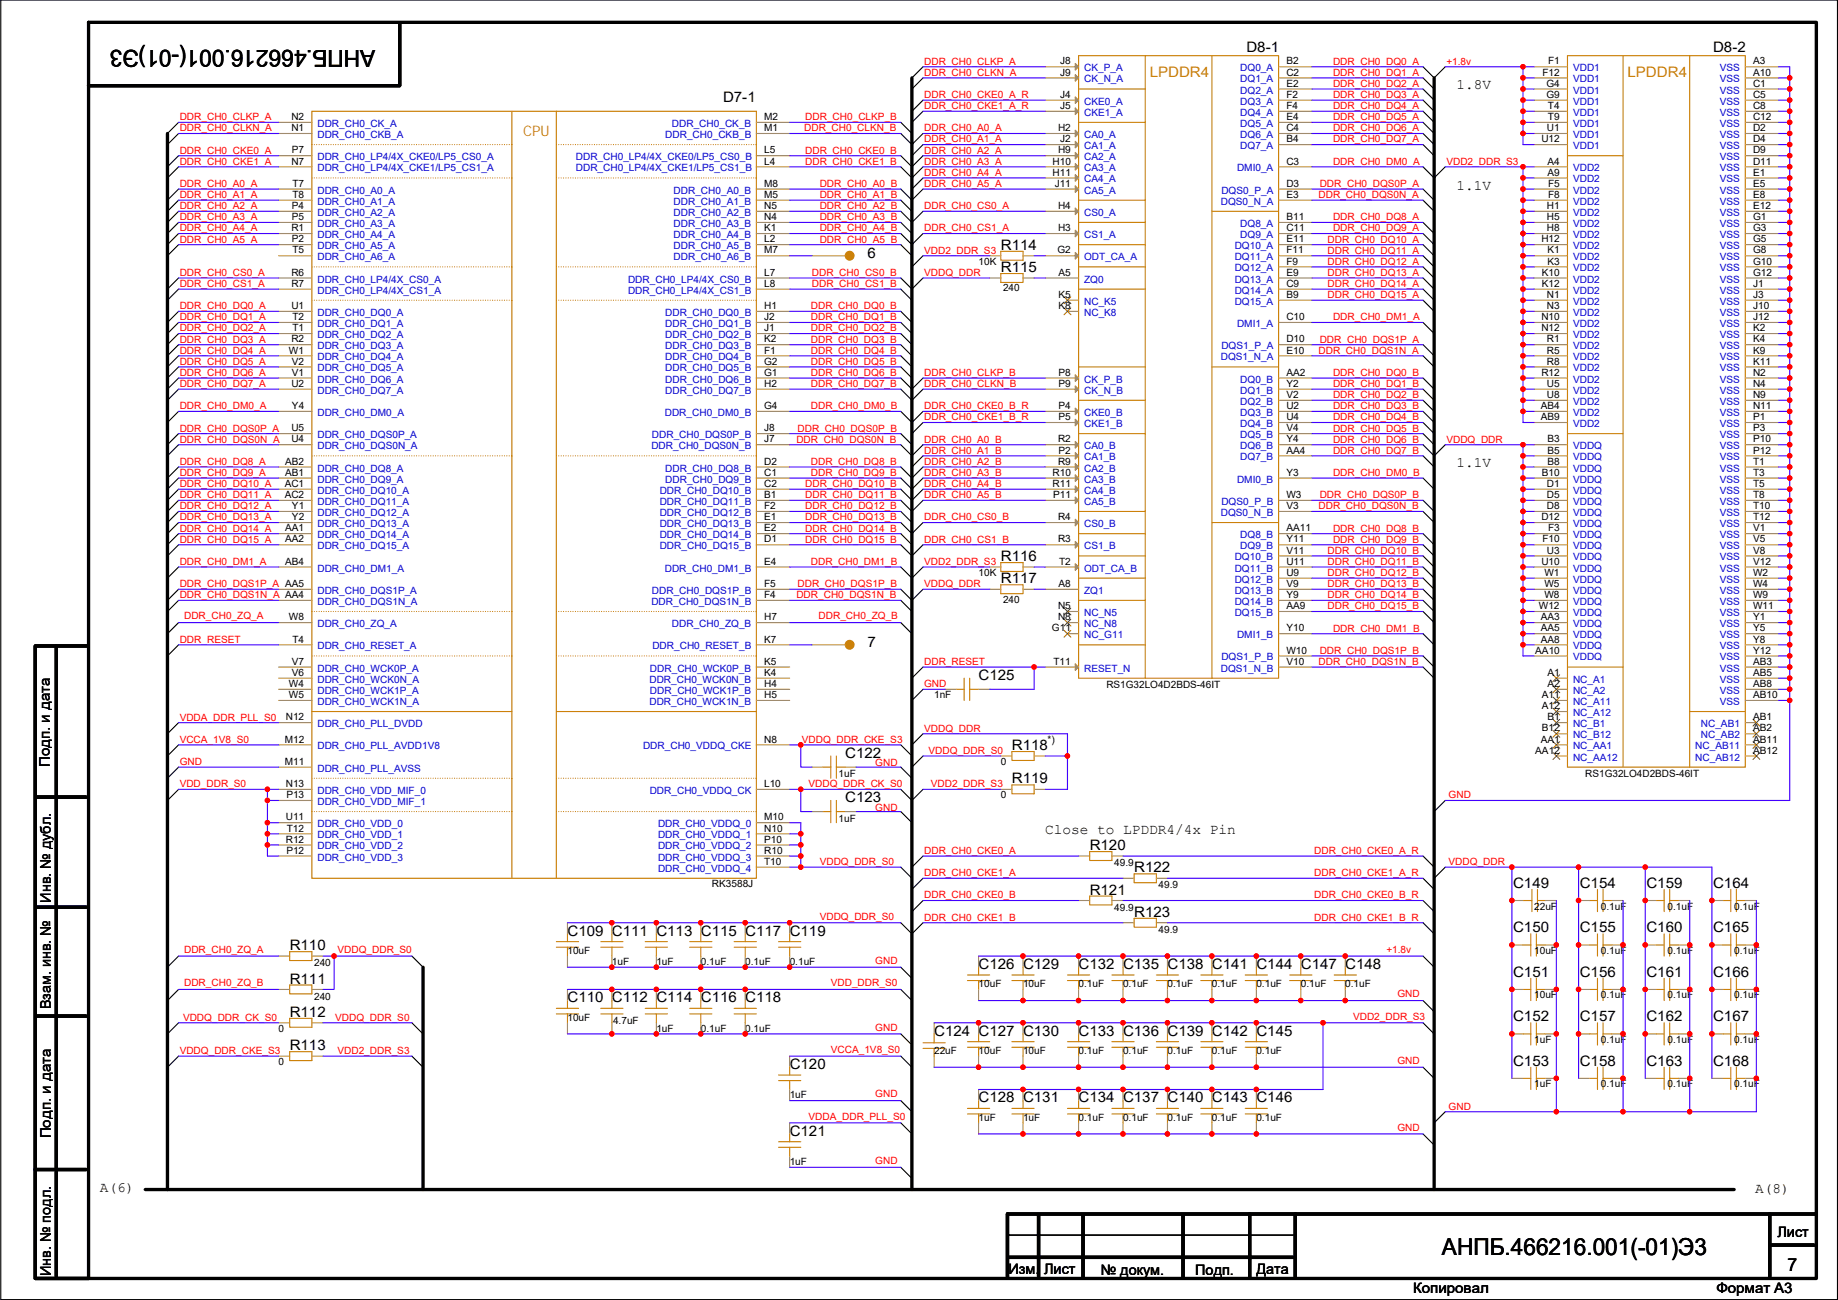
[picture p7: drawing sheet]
<svg xmlns="http://www.w3.org/2000/svg" width="420mm" height="297mm" viewBox="0 0 420 297" stroke-linecap="round" stroke-linejoin="round" font-family="sans-serif">
<defs><g id="words">
<g font-size="5.3">
<text x="85.8" y="11.5" transform="rotate(180 85.8 11.5)">АНПБ.466216.001(-01)Э3</text>
<text x="329.6" y="286.7">АНПБ.466216.001(-01)Э3</text>
</g>
<text font-size="4.1" x="408.6" y="290.4">7</text>
<g font-size="3.3">
<text x="284.9" y="11.9">D8-1</text>
<text x="391.6" y="11.9">D8-2</text>
<text x="165.3" y="23.3">D7-1</text>
<text x="332.9" y="20.4">1.8V</text>
<text x="332.9" y="43.3">1.1V</text>
<text x="198.3" y="58.9">6</text>
<text x="228.8" y="57.1">R114</text>
<text x="228.8" y="62.2">R115</text>
<text x="332.9" y="106.8">1.1V</text>
<text x="228.8" y="128.2">R116</text>
<text x="228.8" y="133.3">R117</text>
<text x="198.3" y="147.8">7</text>
<text x="223.7" y="155.4">C125</text>
<text x="193.2" y="173.2">C122</text>
<text x="231.3" y="171.4">R118</text>
<text x="11.4" y="175.3" transform="rotate(-90 11.4 175.3)">Подп. и дата</text>
<text x="231.3" y="179">R119</text>
<text x="193.2" y="183.3">C123</text>
<text x="238.9" y="190.6">Close to LPDDR4/4x Pin</text>
<text x="249.1" y="194.2">R120</text>
<text x="259.3" y="199.3">R122</text>
<text x="345.9" y="202.9">C149</text>
<text x="361.1" y="202.9">C154</text>
<text x="376.4" y="202.9">C159</text>
<text x="391.6" y="202.9">C164</text>
<text x="11.6" y="206.3" transform="rotate(-90 11.6 206.3)">Инв. № дубл.</text>
<text x="249.1" y="204.4">R121</text>
<text x="259.3" y="209.5">R123</text>
<text x="129.7" y="213.8">C109 C111 C113 C115 C117 C119</text>
<text x="345.9" y="213">C150</text>
<text x="361.1" y="213">C155</text>
<text x="376.4" y="213">C160</text>
<text x="391.6" y="213">C165</text>
<text x="66.2" y="217.1">R110</text>
<text x="223.7" y="221.4">C126 C129</text>
<text x="246.6" y="221.4">C132 C135 C138 C141 C144 C147 C148</text>
<text x="66.2" y="224.7">R111</text>
<text x="345.9" y="223.2">C151</text>
<text x="361.1" y="223.2">C156</text>
<text x="376.4" y="223.2">C161</text>
<text x="391.6" y="223.2">C166</text>
<text x="11.6" y="230.7" transform="rotate(-90 11.6 230.7)">Взам. инв. №</text>
<text x="66.2" y="232.3">R112</text>
<text x="129.7" y="229">C110 C112 C114 C116 C118</text>
<text x="345.9" y="233.4">C152</text>
<text x="361.1" y="233.4">C157</text>
<text x="376.4" y="233.4">C162</text>
<text x="391.6" y="233.4">C167</text>
<text x="66.2" y="240">R113</text>
<text x="213.5" y="236.7">C124 C127 C130</text>
<text x="246.6" y="236.7">C133 C136 C139 C142 C145</text>
<text x="180.5" y="244.3">C120</text>
<text x="345.9" y="243.5">C153</text>
<text x="361.1" y="243.5">C158</text>
<text x="376.4" y="243.5">C163</text>
<text x="391.6" y="243.5">C168</text>
<text x="223.7" y="251.9">C128 C131</text>
<text x="246.6" y="251.9">C134 C137 C140 C143 C146</text>
<text x="11.6" y="260.1" transform="rotate(-90 11.6 260.1)">Подп. и дата</text>
<text x="180.5" y="259.5">C121</text>
<text x="22.8" y="272.4">A(6)</text>
<text x="401.2" y="272.7">A(8)</text>
<text x="406.3" y="282.6">Лист</text>
<text x="11.6" y="291.6" transform="rotate(-90 11.6 291.6)">Инв. № подл.</text>
<text x="230.6" y="291">Изм. Лист</text>
<text x="251.6" y="291.3">№ докум.</text>
<text x="273.2" y="291.3">Подп.</text>
<text x="287.2" y="291">Дата</text>
<text x="323" y="295.3">Копировал</text>
<text x="392.4" y="295.3">Формат A3</text>
</g>
<g font-size="3.3" fill="#cc8006">
<text x="262.8" y="17.5">LPDDR4</text>
<text x="372" y="17.5">LPDDR4</text>
<text x="119.6" y="31">CPU</text>
</g>
<g font-size="2.3" fill="#f00">
<text x="211.3" y="14.8">DDR_CH0_CLKP_A</text>
<text x="211.3" y="17.3">DDR_CH0_CLKN_A</text>
<text x="304.7" y="14.8">DDR_CH0_DQ0_A</text>
<text x="304.7" y="17.3">DDR_CH0_DQ1_A</text>
<text x="330.6" y="14.8">+1.8v</text>
<text x="211.3" y="22.4">DDR_CH0_CKE0_A_R</text>
<text x="304.7" y="19.9">DDR_CH0_DQ2_A</text>
<text x="304.7" y="22.4">DDR_CH0_DQ3_A</text>
<text x="41.1" y="27.5">DDR_CH0_CLKP_A</text>
<text x="184.1" y="27.5">DDR_CH0_CLKP_B</text>
<text x="211.3" y="24.9">DDR_CH0_CKE1_A_R</text>
<text x="304.7" y="24.9">DDR_CH0_DQ4_A</text>
<text x="304.7" y="27.5">DDR_CH0_DQ5_A</text>
<text x="41.1" y="30">DDR_CH0_CLKN_A</text>
<text x="41.1" y="35.1">DDR_CH0_CKE0_A</text>
<text x="183.8" y="30">DDR_CH0_CLKN_B</text>
<text x="184.1" y="35.1">DDR_CH0_CKE0_B</text>
<text x="211.3" y="30">DDR_CH0_A0_A</text>
<text x="211.3" y="35.1">DDR_CH0_A2_A</text>
<text x="211.3" y="32.6">DDR_CH0_A1_A</text>
<text x="304.7" y="30">DDR_CH0_DQ6_A</text>
<text x="304.7" y="32.6">DDR_CH0_DQ7_A</text>
<text x="41.1" y="37.6">DDR_CH0_CKE1_A</text>
<text x="184.1" y="37.6">DDR_CH0_CKE1_B</text>
<text x="211.3" y="40.2">DDR_CH0_A4_A</text>
<text x="211.3" y="37.6">DDR_CH0_A3_A</text>
<text x="304.7" y="37.6">DDR_CH0_DM0_A</text>
<text x="330.6" y="37.6">VDD2_DDR_S3</text>
<text x="41.1" y="42.7">DDR_CH0_A0_A</text>
<text x="41.1" y="45.3">DDR_CH0_A1_A</text>
<text x="41.1" y="47.8">DDR_CH0_A2_A</text>
<text x="187.4" y="42.7">DDR_CH0_A0_B</text>
<text x="187.4" y="45.3">DDR_CH0_A1_B</text>
<text x="187.4" y="47.8">DDR_CH0_A2_B</text>
<text x="211.3" y="42.7">DDR_CH0_A5_A</text>
<text x="211.3" y="47.8">DDR_CH0_CS0_A</text>
<text x="301.4" y="45.3">DDR_CH0_DQS0N_A</text>
<text x="301.7" y="42.7">DDR_CH0_DQS0P_A</text>
<text x="41.1" y="50.3">DDR_CH0_A3_A</text>
<text x="41.1" y="52.9">DDR_CH0_A4_A</text>
<text x="187.4" y="50.3">DDR_CH0_A3_B</text>
<text x="187.4" y="52.9">DDR_CH0_A4_B</text>
<text x="211.3" y="52.9">DDR_CH0_CS1_A</text>
<text x="304.7" y="50.3">DDR_CH0_DQ8_A</text>
<text x="304.7" y="52.9">DDR_CH0_DQ9_A</text>
<text x="41.1" y="55.4">DDR_CH0_A5_A</text>
<text x="187.4" y="55.4">DDR_CH0_A5_B</text>
<text x="211.3" y="58">VDD2_DDR_S3</text>
<text x="303.5" y="55.4">DDR_CH0_DQ10_A</text>
<text x="303.5" y="58">DDR_CH0_DQ11_A</text>
<text x="41.1" y="63">DDR_CH0_CS0_A</text>
<text x="41.1" y="65.6">DDR_CH0_CS1_A</text>
<text x="185.6" y="65.6">DDR_CH0_CS1_B</text>
<text x="185.6" y="63">DDR_CH0_CS0_B</text>
<text x="211.3" y="63">VDDQ_DDR</text>
<text x="303.5" y="63">DDR_CH0_DQ13_A</text>
<text x="303.5" y="65.6">DDR_CH0_DQ14_A</text>
<text x="303.5" y="60.5">DDR_CH0_DQ12_A</text>
<text x="41.1" y="70.7">DDR_CH0_DQ0_A</text>
<text x="185.3" y="70.7">DDR_CH0_DQ0_B</text>
<text x="303.5" y="68.1">DDR_CH0_DQ15_A</text>
<text x="41.1" y="73.2">DDR_CH0_DQ1_A</text>
<text x="41.1" y="75.7">DDR_CH0_DQ2_A</text>
<text x="185.3" y="73.2">DDR_CH0_DQ1_B</text>
<text x="185.3" y="75.7">DDR_CH0_DQ2_B</text>
<text x="304.7" y="73.2">DDR_CH0_DM1_A</text>
<text x="41.1" y="78.3">DDR_CH0_DQ3_A</text>
<text x="41.1" y="80.8">DDR_CH0_DQ4_A</text>
<text x="41.1" y="83.4">DDR_CH0_DQ5_A</text>
<text x="185.3" y="78.3">DDR_CH0_DQ3_B</text>
<text x="185.3" y="80.8">DDR_CH0_DQ4_B</text>
<text x="185.3" y="83.4">DDR_CH0_DQ5_B</text>
<text x="301.4" y="80.8">DDR_CH0_DQS1N_A</text>
<text x="301.7" y="78.3">DDR_CH0_DQS1P_A</text>
<text x="41.1" y="85.9">DDR_CH0_DQ6_A</text>
<text x="41.1" y="88.4">DDR_CH0_DQ7_A</text>
<text x="185.3" y="85.9">DDR_CH0_DQ6_B</text>
<text x="185.3" y="88.4">DDR_CH0_DQ7_B</text>
<text x="211.3" y="85.9">DDR_CH0_CLKP_B</text>
<text x="211.3" y="88.4">DDR_CH0_CLKN_B</text>
<text x="304.7" y="85.9">DDR_CH0_DQ0_B</text>
<text x="304.7" y="88.4">DDR_CH0_DQ1_B</text>
<text x="41.1" y="93.5">DDR_CH0_DM0_A</text>
<text x="185.3" y="93.5">DDR_CH0_DM0_B</text>
<text x="211.3" y="93.5">DDR_CH0_CKE0_B_R</text>
<text x="304.7" y="91">DDR_CH0_DQ2_B</text>
<text x="304.7" y="93.5">DDR_CH0_DQ3_B</text>
<text x="41.1" y="98.6">DDR_CH0_DQS0P_A</text>
<text x="41.1" y="101.1">DDR_CH0_DQS0N_A</text>
<text x="182" y="101.1">DDR_CH0_DQS0N_B</text>
<text x="182.3" y="98.6">DDR_CH0_DQS0P_B</text>
<text x="211.3" y="96.1">DDR_CH0_CKE1_B_R</text>
<text x="211.3" y="101.1">DDR_CH0_A0_B</text>
<text x="304.7" y="96.1">DDR_CH0_DQ4_B</text>
<text x="304.7" y="101.1">DDR_CH0_DQ6_B</text>
<text x="304.7" y="98.6">DDR_CH0_DQ5_B</text>
<text x="330.6" y="101.1">VDDQ_DDR</text>
<text x="41.1" y="106.2">DDR_CH0_DQ8_A</text>
<text x="185.3" y="106.2">DDR_CH0_DQ8_B</text>
<text x="211.3" y="103.7">DDR_CH0_A1_B</text>
<text x="211.3" y="106.2">DDR_CH0_A2_B</text>
<text x="304.7" y="103.7">DDR_CH0_DQ7_B</text>
<text x="41.1" y="111.3">DDR_CH0_DQ10_A</text>
<text x="41.1" y="108.8">DDR_CH0_DQ9_A</text>
<text x="41.1" y="113.8">DDR_CH0_DQ11_A</text>
<text x="184.1" y="111.3">DDR_CH0_DQ10_B</text>
<text x="184.1" y="113.8">DDR_CH0_DQ11_B</text>
<text x="185.3" y="108.8">DDR_CH0_DQ9_B</text>
<text x="211.3" y="108.8">DDR_CH0_A3_B</text>
<text x="211.3" y="111.3">DDR_CH0_A4_B</text>
<text x="211.3" y="113.8">DDR_CH0_A5_B</text>
<text x="301.7" y="113.8">DDR_CH0_DQS0P_B</text>
<text x="304.7" y="108.8">DDR_CH0_DM0_B</text>
<text x="41.1" y="118.9">DDR_CH0_DQ13_A</text>
<text x="41.1" y="116.4">DDR_CH0_DQ12_A</text>
<text x="184.1" y="118.9">DDR_CH0_DQ13_B</text>
<text x="184.1" y="116.4">DDR_CH0_DQ12_B</text>
<text x="211.3" y="118.9">DDR_CH0_CS0_B</text>
<text x="301.4" y="116.4">DDR_CH0_DQS0N_B</text>
<text x="41.1" y="121.5">DDR_CH0_DQ14_A</text>
<text x="41.1" y="124">DDR_CH0_DQ15_A</text>
<text x="184.1" y="121.5">DDR_CH0_DQ14_B</text>
<text x="184.1" y="124">DDR_CH0_DQ15_B</text>
<text x="211.3" y="124">DDR_CH0_CS1_B</text>
<text x="304.7" y="121.5">DDR_CH0_DQ8_B</text>
<text x="304.7" y="124">DDR_CH0_DQ9_B</text>
<text x="41.1" y="129.1">DDR_CH0_DM1_A</text>
<text x="185.3" y="129.1">DDR_CH0_DM1_B</text>
<text x="211.3" y="129.1">VDD2_DDR_S3</text>
<text x="303.5" y="126.5">DDR_CH0_DQ10_B</text>
<text x="303.5" y="129.1">DDR_CH0_DQ11_B</text>
<text x="303.5" y="131.6">DDR_CH0_DQ12_B</text>
<text x="41.1" y="134.2">DDR_CH0_DQS1P_A AA5</text>
<text x="41.1" y="136.7">DDR_CH0_DQS1N_A AA4</text>
<text x="182" y="136.7">DDR_CH0_DQS1N_B</text>
<text x="182.3" y="134.2">DDR_CH0_DQS1P_B</text>
<text x="211.3" y="134.2">VDDQ_DDR</text>
<text x="303.5" y="134.2">DDR_CH0_DQ13_B</text>
<text x="303.5" y="136.7">DDR_CH0_DQ14_B</text>
<text x="42.1" y="141.5">DDR_CH0_ZQ_A</text>
<text x="187.1" y="141.5">DDR_CH0_ZQ_B</text>
<text x="303.5" y="139.2">DDR_CH0_DQ15_B</text>
<text x="41.1" y="146.9">DDR_RESET</text>
<text x="301.7" y="149.4">DDR_CH0_DQS1P_B</text>
<text x="304.7" y="144.3">DDR_CH0_DM1_B</text>
<text x="211.3" y="151.9">DDR_RESET</text>
<text x="301.4" y="151.9">DDR_CH0_DQS1N_B</text>
<text x="211.3" y="157">GND</text>
<text x="41.1" y="164.6">VDDA_DDR_PLL_S0</text>
<text x="211.3" y="167.2">VDDQ_DDR</text>
<text x="41.1" y="169.7">VCCA_1V8_S0</text>
<text x="183.3" y="169.7">VDDQ_DDR_CKE_S3</text>
<text x="212.3" y="172.3">VDDQ_DDR_S0</text>
<text x="41.1" y="174.8">GND</text>
<text x="41.1" y="179.9">VDD_DDR_S0</text>
<text x="184.8" y="179.9">VDDQ_DDR_CK_S0</text>
<text x="200.1" y="175">GND</text>
<text x="212.8" y="179.9">VDD2_DDR_S3</text>
<text x="200.1" y="185.2">GND</text>
<text x="331.1" y="182.4">GND</text>
<text x="187.4" y="197.7">VDDQ_DDR_S0</text>
<text x="211.3" y="195.1">DDR_CH0_CKE0_A</text>
<text x="300.4" y="195.1">DDR_CH0_CKE0_A_R</text>
<text x="331.1" y="197.7">VDDQ_DDR</text>
<text x="211.3" y="200.2">DDR_CH0_CKE1_A</text>
<text x="300.4" y="200.2">DDR_CH0_CKE1_A_R</text>
<text x="211.3" y="205.3">DDR_CH0_CKE0_B</text>
<text x="300.4" y="205.3">DDR_CH0_CKE0_B_R</text>
<text x="187.4" y="210.1">VDDQ_DDR_S0</text>
<text x="211.3" y="210.4">DDR_CH0_CKE1_B</text>
<text x="300.4" y="210.4">DDR_CH0_CKE1_B_R</text>
<text x="42.1" y="217.7">DDR_CH0_ZQ_A</text>
<text x="77.1" y="217.7">VDDQ_DDR_S0</text>
<text x="200.1" y="220.3">GND</text>
<text x="316.9" y="217.7">+1.8v</text>
<text x="42.1" y="225.3">DDR_CH0_ZQ_B</text>
<text x="189.9" y="225.3">VDD_DDR_S0</text>
<text x="319.5" y="227.9">GND</text>
<text x="41.8" y="233.2">VDDQ_DDR_CK_S0</text>
<text x="76.6" y="233.2">VDDQ_DDR_S0</text>
<text x="309.3" y="233">VDD2_DDR_S3</text>
<text x="200.1" y="235.5">GND</text>
<text x="41.1" y="240.8">VDDQ_DDR_CKE_S3</text>
<text x="77.1" y="240.8">VDD2_DDR_S3</text>
<text x="189.9" y="240.6">VCCA_1V8_S0</text>
<text x="319.5" y="243.1">GND</text>
<text x="200.1" y="250.7">GND</text>
<text x="184.8" y="255.8">VDDA_DDR_PLL_S0</text>
<text x="331.1" y="253.5">GND</text>
<text x="319.5" y="258.4">GND</text>
<text x="200.1" y="266">GND</text>
</g>
<g font-size="2.3">
<text x="242.4" y="14.7">J8</text>
<text x="242.4" y="17.3">J9</text>
<text x="294.1" y="14.7">B2</text>
<text x="294.1" y="17.3">C2</text>
<text x="352.6" y="17.3">F12</text>
<text x="353.9" y="14.7">F1</text>
<text x="400.7" y="14.7">A3</text>
<text x="400.7" y="17.3">A10</text>
<text x="242.4" y="22.4">J4</text>
<text x="294.1" y="19.8">E2</text>
<text x="294.1" y="22.4">F2</text>
<text x="353.5" y="19.8">G4</text>
<text x="353.5" y="22.4">G9</text>
<text x="400.7" y="19.8">C1</text>
<text x="400.7" y="22.4">C5</text>
<text x="66.6" y="27.4">N2</text>
<text x="66.6" y="30">N1</text>
<text x="174.7" y="30">M1</text>
<text x="174.7" y="27.4">M2</text>
<text x="241.9" y="30">H2</text>
<text x="242.4" y="24.9">J5</text>
<text x="294.1" y="24.9">F4</text>
<text x="294.1" y="27.4">E4</text>
<text x="294.1" y="30">C4</text>
<text x="353.6" y="30">U1</text>
<text x="353.9" y="24.9">T4</text>
<text x="353.9" y="27.4">T9</text>
<text x="400.7" y="24.9">C8</text>
<text x="400.7" y="27.4">C12</text>
<text x="400.7" y="30">D2</text>
<text x="66.7" y="35.1">P7</text>
<text x="174.7" y="35.1">L5</text>
<text x="241.9" y="35.1">H9</text>
<text x="242.4" y="32.5">J2</text>
<text x="294.1" y="32.5">B4</text>
<text x="352.4" y="32.5">U12</text>
<text x="400.7" y="32.5">D4</text>
<text x="400.7" y="35.1">D9</text>
<text x="66.6" y="37.6">N7</text>
<text x="174.7" y="37.6">L4</text>
<text x="240.6" y="37.6">H10</text>
<text x="240.6" y="40.1">H11</text>
<text x="294.1" y="37.6">C3</text>
<text x="353.7" y="37.6">A4</text>
<text x="353.7" y="40.1">A9</text>
<text x="400.7" y="37.6">D11</text>
<text x="400.7" y="40.1">E1</text>
<text x="66.7" y="47.8">P4</text>
<text x="66.8" y="42.7">T7</text>
<text x="66.8" y="45.2">T8</text>
<text x="174.7" y="42.7">M8</text>
<text x="174.7" y="45.2">M5</text>
<text x="174.7" y="47.8">N5</text>
<text x="241.1" y="42.7">J11</text>
<text x="241.9" y="47.8">H4</text>
<text x="294.1" y="45.2">E3</text>
<text x="294.1" y="42.7">D3</text>
<text x="353.6" y="47.8">H1</text>
<text x="353.9" y="42.7">F5</text>
<text x="353.9" y="45.2">F8</text>
<text x="400.7" y="42.7">E5</text>
<text x="400.7" y="45.2">E8</text>
<text x="400.7" y="47.8">E12</text>
<text x="66.6" y="52.8">R1</text>
<text x="66.7" y="50.3">P5</text>
<text x="174.7" y="50.3">N4</text>
<text x="174.7" y="52.8">K1</text>
<text x="241.9" y="52.8">H3</text>
<text x="294.1" y="50.3">B11</text>
<text x="294.1" y="52.8">C11</text>
<text x="353.6" y="50.3">H5</text>
<text x="353.6" y="52.8">H8</text>
<text x="400.7" y="50.3">G1</text>
<text x="400.7" y="52.8">G3</text>
<text x="66.7" y="55.4">P2</text>
<text x="66.8" y="57.9">T5</text>
<text x="174.7" y="55.4">L2</text>
<text x="174.7" y="57.9">M7</text>
<text x="241.7" y="57.9">G2</text>
<text x="294.1" y="55.4">E11</text>
<text x="294.1" y="57.9">F11</text>
<text x="352.4" y="55.4">H12</text>
<text x="353.7" y="57.9">K1</text>
<text x="400.7" y="55.4">G5</text>
<text x="400.7" y="57.9">G8</text>
<text x="66.6" y="63">R6</text>
<text x="66.6" y="65.5">R7</text>
<text x="174.7" y="63">L7</text>
<text x="174.7" y="65.5">L8</text>
<text x="223.7" y="60.5">10K</text>
<text x="242" y="63">A5</text>
<text x="294.1" y="60.5">F9</text>
<text x="294.1" y="63">E9</text>
<text x="294.1" y="65.5">C9</text>
<text x="352.5" y="63">K10</text>
<text x="352.5" y="65.5">K12</text>
<text x="353.7" y="60.5">K3</text>
<text x="400.7" y="60.5">G10</text>
<text x="400.7" y="63">G12</text>
<text x="400.7" y="65.5">J1</text>
<text x="66.6" y="70.6">U1</text>
<text x="174.7" y="70.6">H1</text>
<text x="229.3" y="66.6">240</text>
<text x="242" y="68.1">K5</text>
<text x="242" y="70.6">K8</text>
<text x="294.1" y="68.1">B9</text>
<text x="353.6" y="68.1">N1</text>
<text x="353.6" y="70.6">N3</text>
<text x="400.7" y="68.1">J3</text>
<text x="400.7" y="70.6">J10</text>
<text x="66.8" y="73.2">T2</text>
<text x="66.8" y="75.7">T1</text>
<text x="174.7" y="73.2">J2</text>
<text x="174.7" y="75.7">J1</text>
<text x="294.1" y="73.2">C10</text>
<text x="352.4" y="73.2">N10</text>
<text x="352.4" y="75.7">N12</text>
<text x="400.7" y="73.2">J12</text>
<text x="400.7" y="75.7">K2</text>
<text x="66" y="80.8">W1</text>
<text x="66.6" y="78.2">R2</text>
<text x="66.7" y="83.3">V2</text>
<text x="174.7" y="78.2">K2</text>
<text x="174.7" y="80.8">F1</text>
<text x="174.7" y="83.3">G2</text>
<text x="294.1" y="80.8">E10</text>
<text x="294.1" y="78.2">D10</text>
<text x="353.6" y="78.2">R1</text>
<text x="353.6" y="80.8">R5</text>
<text x="353.6" y="83.3">R8</text>
<text x="400.7" y="78.2">K4</text>
<text x="400.7" y="80.8">K9</text>
<text x="400.7" y="83.3">K11</text>
<text x="66.6" y="88.4">U2</text>
<text x="66.7" y="85.9">V1</text>
<text x="174.7" y="85.9">G1</text>
<text x="174.7" y="88.4">H2</text>
<text x="242" y="85.9">P8</text>
<text x="242" y="88.4">P9</text>
<text x="294.1" y="85.9">AA2</text>
<text x="294.1" y="88.4">Y2</text>
<text x="352.4" y="85.9">R12</text>
<text x="353.6" y="88.4">U5</text>
<text x="400.7" y="85.9">N2</text>
<text x="400.7" y="88.4">N4</text>
<text x="66.7" y="93.5">Y4</text>
<text x="174.7" y="93.5">G4</text>
<text x="242" y="93.5">P4</text>
<text x="294.1" y="90.9">V2</text>
<text x="294.1" y="93.5">U2</text>
<text x="352.2" y="93.5">AB4</text>
<text x="353.6" y="90.9">U8</text>
<text x="400.7" y="90.9">N9</text>
<text x="400.7" y="93.5">N11</text>
<text x="66.6" y="98.6">U5</text>
<text x="66.6" y="101.1">U4</text>
<text x="174.7" y="98.6">J8</text>
<text x="174.7" y="101.1">J7</text>
<text x="241.9" y="101.1">R2</text>
<text x="242" y="96">P5</text>
<text x="294.1" y="96">U4</text>
<text x="294.1" y="98.6">V4</text>
<text x="294.1" y="101.1">Y4</text>
<text x="352.2" y="96">AB9</text>
<text x="353.7" y="101.1">B3</text>
<text x="400.7" y="96">P1</text>
<text x="400.7" y="98.6">P3</text>
<text x="400.7" y="101.1">P10</text>
<text x="65.2" y="106.2">AB2</text>
<text x="174.7" y="106.2">D2</text>
<text x="241.9" y="106.2">R9</text>
<text x="242" y="103.6">P2</text>
<text x="294.1" y="103.6">AA4</text>
<text x="353.7" y="103.6">B5</text>
<text x="353.7" y="106.2">B8</text>
<text x="400.7" y="103.6">P12</text>
<text x="400.7" y="106.2">T1</text>
<text x="65.1" y="111.3">AC1</text>
<text x="65.1" y="113.8">AC2</text>
<text x="65.2" y="108.7">AB1</text>
<text x="174.7" y="108.7">C1</text>
<text x="174.7" y="111.3">C2</text>
<text x="174.7" y="113.8">B1</text>
<text x="240.6" y="108.7">R10</text>
<text x="240.6" y="111.3">R11</text>
<text x="240.7" y="113.8">P11</text>
<text x="294.1" y="108.7">Y3</text>
<text x="294.1" y="113.8">W3</text>
<text x="352.5" y="108.7">B10</text>
<text x="353.6" y="111.3">D1</text>
<text x="353.6" y="113.8">D5</text>
<text x="400.7" y="108.7">T3</text>
<text x="400.7" y="111.3">T5</text>
<text x="400.7" y="113.8">T8</text>
<text x="66.7" y="116.3">Y1</text>
<text x="66.7" y="118.9">Y2</text>
<text x="174.7" y="116.3">F2</text>
<text x="174.7" y="118.9">E1</text>
<text x="241.9" y="118.9">R4</text>
<text x="294.1" y="116.3">V3</text>
<text x="352.4" y="118.9">D12</text>
<text x="353.6" y="116.3">D8</text>
<text x="400.7" y="116.3">T10</text>
<text x="400.7" y="118.9">T12</text>
<text x="65.2" y="121.4">AA1</text>
<text x="65.2" y="124">AA2</text>
<text x="174.7" y="121.4">E2</text>
<text x="174.7" y="124">D1</text>
<text x="241.9" y="124">R3</text>
<text x="294.1" y="121.4">AA11</text>
<text x="294.1" y="124">Y11</text>
<text x="352.6" y="124">F10</text>
<text x="353.9" y="121.4">F3</text>
<text x="400.7" y="121.4">V1</text>
<text x="400.7" y="124">V5</text>
<text x="65.2" y="129">AB4</text>
<text x="174.7" y="129">E4</text>
<text x="223.7" y="131.6">10K</text>
<text x="242.1" y="129">T2</text>
<text x="294.1" y="126.5">V11</text>
<text x="294.1" y="129">U11</text>
<text x="294.1" y="131.6">U9</text>
<text x="352.4" y="129">U10</text>
<text x="353" y="131.6">W1</text>
<text x="353.6" y="126.5">U3</text>
<text x="400.7" y="126.5">V8</text>
<text x="400.7" y="129">V12</text>
<text x="400.7" y="131.6">W2</text>
<text x="174.7" y="134.1">F5</text>
<text x="174.7" y="136.7">F4</text>
<text x="229.3" y="137.7">240</text>
<text x="242" y="134.1">A8</text>
<text x="294.1" y="134.1">V9</text>
<text x="294.1" y="136.7">Y9</text>
<text x="353" y="134.1">W5</text>
<text x="353" y="136.7">W8</text>
<text x="400.7" y="134.1">W4</text>
<text x="400.7" y="136.7">W9</text>
<text x="66" y="141.7">W8</text>
<text x="174.7" y="141.7">H7</text>
<text x="241.9" y="139.2">N5</text>
<text x="241.9" y="141.7">N8</text>
<text x="294.1" y="139.2">AA9</text>
<text x="351.8" y="139.2">W12</text>
<text x="352.2" y="141.7">AA3</text>
<text x="400.7" y="139.2">W11</text>
<text x="400.7" y="141.7">Y1</text>
<text x="66.8" y="146.8">T4</text>
<text x="174.7" y="146.8">K7</text>
<text x="240.5" y="144.3">G11</text>
<text x="294.1" y="144.3">Y10</text>
<text x="294.1" y="149.4">W10</text>
<text x="351" y="149.4">AA10</text>
<text x="352.2" y="144.3">AA5</text>
<text x="352.2" y="146.8">AA8</text>
<text x="400.7" y="144.3">Y5</text>
<text x="400.7" y="146.8">Y8</text>
<text x="400.7" y="149.4">Y12</text>
<text x="66.7" y="151.9">V7</text>
<text x="66.7" y="154.4">V6</text>
<text x="174.7" y="154.4">K4</text>
<text x="174.7" y="151.9">K5</text>
<text x="240.8" y="151.9">T11</text>
<text x="294.1" y="151.9">V10</text>
<text x="353.7" y="154.4">A1</text>
<text x="400.7" y="151.9">AB3</text>
<text x="400.7" y="154.4">AB5</text>
<text x="66" y="157">W4</text>
<text x="66" y="159.5">W5</text>
<text x="174.7" y="159.5">H5</text>
<text x="174.7" y="157">H4</text>
<text x="213.5" y="159.6">1nF</text>
<text x="252.9" y="157.3">RS1G32LO4D2BDS-46IT</text>
<text x="352.5" y="159.5">A11</text>
<text x="353.7" y="157">A2</text>
<text x="400.7" y="157">AB8</text>
<text x="400.7" y="159.5">AB10</text>
<text x="65.3" y="164.6">N12</text>
<text x="352.5" y="162.1">A12</text>
<text x="352.5" y="167.1">B12</text>
<text x="353.7" y="164.6">B1</text>
<text x="400.7" y="167.1">AB2</text>
<text x="400.7" y="164.6">AB1</text>
<text x="65.1" y="169.7">M12</text>
<text x="174.7" y="169.7">N8</text>
<text x="239.4" y="169.7">*)</text>
<text x="351" y="172.2">AA12</text>
<text x="352.2" y="169.7">AA1</text>
<text x="400.7" y="172.2">AB12</text>
<text x="400.7" y="169.7">AB11</text>
<text x="65.1" y="174.8">M11</text>
<text x="65.3" y="179.8">N13</text>
<text x="174.7" y="179.8">L10</text>
<text x="191.7" y="177.6">1uF</text>
<text x="228.8" y="174.8">0</text>
<text x="362.4" y="177.6">RS1G32LO4D2BDS-46IT</text>
<text x="65.5" y="182.4">P13</text>
<text x="228.8" y="182.4">0</text>
<text x="65.3" y="187.5">U11</text>
<text x="65.6" y="190">T12</text>
<text x="174.7" y="187.5">M10</text>
<text x="174.7" y="190">N10</text>
<text x="191.7" y="187.7">1uF</text>
<text x="65.3" y="192.5">R12</text>
<text x="65.5" y="195.1">P12</text>
<text x="174.7" y="192.5">P10</text>
<text x="174.7" y="195.1">R10</text>
<text x="174.7" y="197.6">T10</text>
<text x="254.7" y="197.9">49.9</text>
<text x="162.7" y="202.7">RK3588J</text>
<text x="264.8" y="203">49.9</text>
<text x="254.7" y="208.1">49.9</text>
<text x="350.7" y="207.8">22uF</text>
<text x="365.9" y="207.8">0.1uF</text>
<text x="381.2" y="207.8">0.1uF</text>
<text x="396.4" y="207.8">0.1uF</text>
<text x="264.8" y="213.1">49.9</text>
<text x="71.8" y="220.8">240</text>
<text x="129.7" y="218">10uF</text>
<text x="139.9" y="220.5">1uF</text>
<text x="150" y="220.5">1uF</text>
<text x="160.2" y="220.5">0.1uF</text>
<text x="170.4" y="220.5">0.1uF</text>
<text x="180.5" y="220.5">0.1uF</text>
<text x="350.7" y="218">10uF</text>
<text x="365.9" y="218">0.1uF</text>
<text x="381.2" y="218">0.1uF</text>
<text x="396.4" y="218">0.1uF</text>
<text x="223.7" y="225.6">10uF</text>
<text x="233.9" y="225.6">10uF</text>
<text x="246.6" y="225.6">0.1uF</text>
<text x="256.7" y="225.6">0.1uF</text>
<text x="266.9" y="225.6">0.1uF</text>
<text x="277" y="225.6">0.1uF</text>
<text x="287.2" y="225.6">0.1uF</text>
<text x="297.4" y="225.6">0.1uF</text>
<text x="307.5" y="225.6">0.1uF</text>
<text x="71.8" y="228.4">240</text>
<text x="129.7" y="233.2">10uF</text>
<text x="140.1" y="234">4.7uF</text>
<text x="350.7" y="228.1">10uF</text>
<text x="365.9" y="228.1">0.1uF</text>
<text x="381.2" y="228.1">0.1uF</text>
<text x="396.4" y="228.1">0.1uF</text>
<text x="63.7" y="235.8">0</text>
<text x="150" y="235.8">1uF</text>
<text x="160.2" y="235.8">0.1uF</text>
<text x="170.4" y="235.8">0.1uF</text>
<text x="350.7" y="238.3">1uF</text>
<text x="365.9" y="238.3">0.1uF</text>
<text x="381.2" y="238.3">0.1uF</text>
<text x="396.4" y="238.3">0.1uF</text>
<text x="63.7" y="243.4">0</text>
<text x="213.5" y="240.8">22uF</text>
<text x="223.7" y="240.8">10uF</text>
<text x="233.9" y="240.8">10uF</text>
<text x="246.6" y="240.8">0.1uF</text>
<text x="256.7" y="240.8">0.1uF</text>
<text x="266.9" y="240.8">0.1uF</text>
<text x="277" y="240.8">0.1uF</text>
<text x="287.2" y="240.8">0.1uF</text>
<text x="180.5" y="251">1uF</text>
<text x="350.7" y="248.5">1uF</text>
<text x="365.9" y="248.5">0.1uF</text>
<text x="381.2" y="248.5">0.1uF</text>
<text x="396.4" y="248.5">0.1uF</text>
<text x="223.7" y="256.1">1uF</text>
<text x="233.9" y="256.1">1uF</text>
<text x="246.6" y="256.1">0.1uF</text>
<text x="256.7" y="256.1">0.1uF</text>
<text x="266.9" y="256.1">0.1uF</text>
<text x="277" y="256.1">0.1uF</text>
<text x="287.2" y="256.1">0.1uF</text>
<text x="180.5" y="266.2">1uF</text>
</g>
<g font-size="2.3" fill="#00c">
<text x="247.8" y="16.3">CK_P_A</text>
<text x="283.5" y="16.3">DQ0_A</text>
<text x="359.6" y="16.3">VDD1</text>
<text x="393.1" y="16.3">VSS</text>
<text x="247.8" y="23.9">CKE0_A</text>
<text x="247.8" y="18.8">CK_N_A</text>
<text x="283.5" y="18.8">DQ1_A</text>
<text x="283.5" y="21.4">DQ2_A</text>
<text x="283.5" y="23.9">DQ3_A</text>
<text x="359.6" y="18.8">VDD1</text>
<text x="359.6" y="21.4">VDD1</text>
<text x="359.6" y="23.9">VDD1</text>
<text x="393.1" y="18.8">VSS</text>
<text x="393.1" y="21.4">VSS</text>
<text x="393.1" y="23.9">VSS</text>
<text x="72.6" y="29">DDR_CH0_CK_A</text>
<text x="153.6" y="29">DDR_CH0_CK_B</text>
<text x="247.8" y="26.5">CKE1_A</text>
<text x="283.5" y="26.5">DQ4_A</text>
<text x="283.5" y="29">DQ5_A</text>
<text x="359.6" y="26.5">VDD1</text>
<text x="359.6" y="29">VDD1</text>
<text x="393.1" y="26.5">VSS</text>
<text x="393.1" y="29">VSS</text>
<text x="72.6" y="31.5">DDR_CH0_CKB_A</text>
<text x="152.1" y="31.5">DDR_CH0_CKB_B</text>
<text x="247.8" y="31.5">CA0_A</text>
<text x="247.8" y="34.1">CA1_A</text>
<text x="283.5" y="31.5">DQ6_A</text>
<text x="283.5" y="34.1">DQ7_A</text>
<text x="359.6" y="31.5">VDD1</text>
<text x="359.6" y="34.1">VDD1</text>
<text x="393.1" y="31.5">VSS</text>
<text x="393.1" y="34.1">VSS</text>
<text x="72.6" y="36.6">DDR_CH0_LP4/4X_CKE0/LP5_CS0_A</text>
<text x="72.6" y="39.2">DDR_CH0_LP4/4X_CKE1/LP5_CS1_A</text>
<text x="131.6" y="36.6">DDR_CH0_LP4/4X_CKE0/LP5_CS0_B</text>
<text x="131.6" y="39.2">DDR_CH0_LP4/4X_CKE1/LP5_CS1_B</text>
<text x="247.8" y="36.6">CA2_A</text>
<text x="247.8" y="39.2">CA3_A</text>
<text x="247.8" y="41.7">CA4_A</text>
<text x="282.8" y="39.2">DMI0_A</text>
<text x="359.6" y="39.2">VDD2</text>
<text x="359.6" y="41.7">VDD2</text>
<text x="393.1" y="36.6">VSS</text>
<text x="393.1" y="39.2">VSS</text>
<text x="393.1" y="41.7">VSS</text>
<text x="72.6" y="44.2">DDR_CH0_A0_A</text>
<text x="72.6" y="46.8">DDR_CH0_A1_A</text>
<text x="154" y="44.2">DDR_CH0_A0_B</text>
<text x="154" y="46.8">DDR_CH0_A1_B</text>
<text x="247.8" y="44.2">CA5_A</text>
<text x="279.1" y="46.8">DQS0_N_A</text>
<text x="279.2" y="44.2">DQS0_P_A</text>
<text x="359.6" y="44.2">VDD2</text>
<text x="359.6" y="46.8">VDD2</text>
<text x="393.1" y="44.2">VSS</text>
<text x="393.1" y="46.8">VSS</text>
<text x="72.6" y="49.3">DDR_CH0_A2_A</text>
<text x="72.6" y="51.9">DDR_CH0_A3_A</text>
<text x="154" y="49.3">DDR_CH0_A2_B</text>
<text x="154" y="51.9">DDR_CH0_A3_B</text>
<text x="247.8" y="49.3">CS0_A</text>
<text x="283.5" y="51.9">DQ8_A</text>
<text x="359.6" y="49.3">VDD2</text>
<text x="359.6" y="51.9">VDD2</text>
<text x="393.1" y="49.3">VSS</text>
<text x="393.1" y="51.9">VSS</text>
<text x="72.6" y="54.4">DDR_CH0_A4_A</text>
<text x="72.6" y="56.9">DDR_CH0_A5_A</text>
<text x="72.6" y="59.5">DDR_CH0_A6_A</text>
<text x="154" y="54.4">DDR_CH0_A4_B</text>
<text x="154" y="56.9">DDR_CH0_A5_B</text>
<text x="154" y="59.5">DDR_CH0_A6_B</text>
<text x="247.8" y="54.4">CS1_A</text>
<text x="247.8" y="59.5">ODT_CA_A</text>
<text x="282.2" y="56.9">DQ10_A</text>
<text x="282.2" y="59.5">DQ11_A</text>
<text x="283.5" y="54.4">DQ9_A</text>
<text x="359.6" y="54.4">VDD2</text>
<text x="359.6" y="56.9">VDD2</text>
<text x="359.6" y="59.5">VDD2</text>
<text x="393.1" y="54.4">VSS</text>
<text x="393.1" y="56.9">VSS</text>
<text x="393.1" y="59.5">VSS</text>
<text x="72.6" y="64.6">DDR_CH0_LP4/4X_CS0_A</text>
<text x="143.6" y="64.6">DDR_CH0_LP4/4X_CS0_B</text>
<text x="247.8" y="64.6">ZQ0</text>
<text x="282.2" y="62">DQ12_A</text>
<text x="282.2" y="64.6">DQ13_A</text>
<text x="359.6" y="62">VDD2</text>
<text x="359.6" y="64.6">VDD2</text>
<text x="393.1" y="62">VSS</text>
<text x="393.1" y="64.6">VSS</text>
<text x="72.6" y="67.1">DDR_CH0_LP4/4X_CS1_A</text>
<text x="143.6" y="67.1">DDR_CH0_LP4/4X_CS1_B</text>
<text x="247.8" y="69.6">NC_K5</text>
<text x="282.2" y="67.1">DQ14_A</text>
<text x="282.2" y="69.6">DQ15_A</text>
<text x="359.6" y="67.1">VDD2</text>
<text x="359.6" y="69.6">VDD2</text>
<text x="393.1" y="67.1">VSS</text>
<text x="393.1" y="69.6">VSS</text>
<text x="72.6" y="72.2">DDR_CH0_DQ0_A</text>
<text x="72.6" y="74.7">DDR_CH0_DQ1_A</text>
<text x="72.6" y="77.3">DDR_CH0_DQ2_A</text>
<text x="152.1" y="72.2">DDR_CH0_DQ0_B</text>
<text x="152.1" y="74.7">DDR_CH0_DQ1_B</text>
<text x="152.1" y="77.3">DDR_CH0_DQ2_B</text>
<text x="247.8" y="72.2">NC_K8</text>
<text x="282.8" y="74.7">DMI1_A</text>
<text x="359.6" y="72.2">VDD2</text>
<text x="359.6" y="74.7">VDD2</text>
<text x="359.6" y="77.3">VDD2</text>
<text x="393.1" y="72.2">VSS</text>
<text x="393.1" y="74.7">VSS</text>
<text x="393.1" y="77.3">VSS</text>
<text x="72.6" y="79.8">DDR_CH0_DQ3_A</text>
<text x="72.6" y="82.3">DDR_CH0_DQ4_A</text>
<text x="152.1" y="79.8">DDR_CH0_DQ3_B</text>
<text x="152.1" y="82.3">DDR_CH0_DQ4_B</text>
<text x="279.1" y="82.3">DQS1_N_A</text>
<text x="279.2" y="79.8">DQS1_P_A</text>
<text x="359.6" y="79.8">VDD2</text>
<text x="359.6" y="82.3">VDD2</text>
<text x="393.1" y="79.8">VSS</text>
<text x="393.1" y="82.3">VSS</text>
<text x="72.6" y="84.9">DDR_CH0_DQ5_A</text>
<text x="72.6" y="87.4">DDR_CH0_DQ6_A</text>
<text x="72.6" y="90">DDR_CH0_DQ7_A</text>
<text x="152.1" y="84.9">DDR_CH0_DQ5_B</text>
<text x="152.1" y="87.4">DDR_CH0_DQ6_B</text>
<text x="152.1" y="90">DDR_CH0_DQ7_B</text>
<text x="247.8" y="87.4">CK_P_B</text>
<text x="247.8" y="90">CK_N_B</text>
<text x="283.5" y="87.4">DQ0_B</text>
<text x="283.5" y="90">DQ1_B</text>
<text x="359.6" y="84.9">VDD2</text>
<text x="359.6" y="87.4">VDD2</text>
<text x="359.6" y="90">VDD2</text>
<text x="393.1" y="84.9">VSS</text>
<text x="393.1" y="87.4">VSS</text>
<text x="393.1" y="90">VSS</text>
<text x="72.6" y="95">DDR_CH0_DM0_A</text>
<text x="152" y="95">DDR_CH0_DM0_B</text>
<text x="247.8" y="95">CKE0_B</text>
<text x="283.5" y="92.5">DQ2_B</text>
<text x="283.5" y="95">DQ3_B</text>
<text x="359.6" y="92.5">VDD2</text>
<text x="359.6" y="95">VDD2</text>
<text x="393.1" y="92.5">VSS</text>
<text x="393.1" y="95">VSS</text>
<text x="72.6" y="100.1">DDR_CH0_DQS0P_A</text>
<text x="149" y="100.1">DDR_CH0_DQS0P_B</text>
<text x="247.8" y="97.6">CKE1_B</text>
<text x="283.5" y="97.6">DQ4_B</text>
<text x="283.5" y="100.1">DQ5_B</text>
<text x="359.6" y="97.6">VDD2</text>
<text x="393.1" y="97.6">VSS</text>
<text x="393.1" y="100.1">VSS</text>
<text x="72.6" y="107.7">DDR_CH0_DQ8_A</text>
<text x="72.6" y="102.7">DDR_CH0_DQS0N_A</text>
<text x="148.9" y="102.7">DDR_CH0_DQS0N_B</text>
<text x="152.1" y="107.7">DDR_CH0_DQ8_B</text>
<text x="247.8" y="102.7">CA0_B</text>
<text x="247.8" y="105.2">CA1_B</text>
<text x="247.8" y="107.7">CA2_B</text>
<text x="283.5" y="102.7">DQ6_B</text>
<text x="283.5" y="105.2">DQ7_B</text>
<text x="359.6" y="102.7">VDDQ</text>
<text x="359.6" y="105.2">VDDQ</text>
<text x="359.6" y="107.7">VDDQ</text>
<text x="393.1" y="102.7">VSS</text>
<text x="393.1" y="105.2">VSS</text>
<text x="393.1" y="107.7">VSS</text>
<text x="72.6" y="110.3">DDR_CH0_DQ9_A</text>
<text x="72.6" y="112.8">DDR_CH0_DQ10_A</text>
<text x="150.8" y="112.8">DDR_CH0_DQ10_B</text>
<text x="152.1" y="110.3">DDR_CH0_DQ9_B</text>
<text x="247.8" y="110.3">CA3_B</text>
<text x="247.8" y="112.8">CA4_B</text>
<text x="282.8" y="110.3">DMI0_B</text>
<text x="359.6" y="110.3">VDDQ</text>
<text x="359.6" y="112.8">VDDQ</text>
<text x="393.1" y="110.3">VSS</text>
<text x="393.1" y="112.8">VSS</text>
<text x="72.6" y="115.4">DDR_CH0_DQ11_A</text>
<text x="72.6" y="117.9">DDR_CH0_DQ12_A</text>
<text x="150.8" y="115.4">DDR_CH0_DQ11_B</text>
<text x="150.8" y="117.9">DDR_CH0_DQ12_B</text>
<text x="247.8" y="115.4">CA5_B</text>
<text x="279.1" y="117.9">DQS0_N_B</text>
<text x="279.2" y="115.4">DQS0_P_B</text>
<text x="359.6" y="115.4">VDDQ</text>
<text x="359.6" y="117.9">VDDQ</text>
<text x="393.1" y="115.4">VSS</text>
<text x="393.1" y="117.9">VSS</text>
<text x="72.6" y="120.4">DDR_CH0_DQ13_A</text>
<text x="72.6" y="123">DDR_CH0_DQ14_A</text>
<text x="72.6" y="125.5">DDR_CH0_DQ15_A</text>
<text x="150.8" y="120.4">DDR_CH0_DQ13_B</text>
<text x="150.8" y="123">DDR_CH0_DQ14_B</text>
<text x="150.8" y="125.5">DDR_CH0_DQ15_B</text>
<text x="247.8" y="120.4">CS0_B</text>
<text x="247.8" y="125.5">CS1_B</text>
<text x="283.5" y="123">DQ8_B</text>
<text x="283.5" y="125.5">DQ9_B</text>
<text x="359.6" y="120.4">VDDQ</text>
<text x="359.6" y="123">VDDQ</text>
<text x="359.6" y="125.5">VDDQ</text>
<text x="393.1" y="120.4">VSS</text>
<text x="393.1" y="123">VSS</text>
<text x="393.1" y="125.5">VSS</text>
<text x="72.6" y="130.6">DDR_CH0_DM1_A</text>
<text x="152" y="130.6">DDR_CH0_DM1_B</text>
<text x="247.8" y="130.6">ODT_CA_B</text>
<text x="282.2" y="128.1">DQ10_B</text>
<text x="282.2" y="130.6">DQ11_B</text>
<text x="359.6" y="128.1">VDDQ</text>
<text x="359.6" y="130.6">VDDQ</text>
<text x="393.1" y="128.1">VSS</text>
<text x="393.1" y="130.6">VSS</text>
<text x="72.6" y="135.7">DDR_CH0_DQS1P_A</text>
<text x="149" y="135.7">DDR_CH0_DQS1P_B</text>
<text x="247.8" y="135.7">ZQ1</text>
<text x="282.2" y="133.1">DQ12_B</text>
<text x="282.2" y="135.7">DQ13_B</text>
<text x="359.6" y="133.1">VDDQ</text>
<text x="359.6" y="135.7">VDDQ</text>
<text x="393.1" y="133.1">VSS</text>
<text x="393.1" y="135.7">VSS</text>
<text x="72.6" y="138.2">DDR_CH0_DQS1N_A</text>
<text x="72.6" y="143.3">DDR_CH0_ZQ_A</text>
<text x="148.9" y="138.2">DDR_CH0_DQS1N_B</text>
<text x="153.6" y="143.3">DDR_CH0_ZQ_B</text>
<text x="247.8" y="140.8">NC_N5</text>
<text x="247.8" y="143.3">NC_N8</text>
<text x="282.2" y="138.2">DQ14_B</text>
<text x="282.2" y="140.8">DQ15_B</text>
<text x="359.6" y="138.2">VDDQ</text>
<text x="359.6" y="140.8">VDDQ</text>
<text x="359.6" y="143.3">VDDQ</text>
<text x="393.1" y="138.2">VSS</text>
<text x="393.1" y="140.8">VSS</text>
<text x="393.1" y="143.3">VSS</text>
<text x="72.6" y="148.4">DDR_CH0_RESET_A</text>
<text x="149.1" y="148.4">DDR_CH0_RESET_B</text>
<text x="247.8" y="145.8">NC_G11</text>
<text x="282.8" y="145.8">DMI1_B</text>
<text x="359.6" y="145.8">VDDQ</text>
<text x="359.6" y="148.4">VDDQ</text>
<text x="393.1" y="145.8">VSS</text>
<text x="393.1" y="148.4">VSS</text>
<text x="72.6" y="153.5">DDR_CH0_WCK0P_A</text>
<text x="72.6" y="156">DDR_CH0_WCK0N_A</text>
<text x="148.5" y="156">DDR_CH0_WCK0N_B</text>
<text x="148.6" y="153.5">DDR_CH0_WCK0P_B</text>
<text x="247.8" y="153.5">RESET_N</text>
<text x="279.1" y="153.5">DQS1_N_B</text>
<text x="279.2" y="150.9">DQS1_P_B</text>
<text x="359.6" y="150.9">VDDQ</text>
<text x="359.6" y="156">NC_A1</text>
<text x="393.1" y="150.9">VSS</text>
<text x="393.1" y="153.5">VSS</text>
<text x="393.1" y="156">VSS</text>
<text x="72.6" y="158.5">DDR_CH0_WCK1P_A</text>
<text x="72.6" y="161.1">DDR_CH0_WCK1N_A</text>
<text x="148.5" y="161.1">DDR_CH0_WCK1N_B</text>
<text x="148.6" y="158.5">DDR_CH0_WCK1P_B</text>
<text x="359.6" y="158.5">NC_A2</text>
<text x="359.6" y="161.1">NC_A11</text>
<text x="393.1" y="158.5">VSS</text>
<text x="393.1" y="161.1">VSS</text>
<text x="72.6" y="166.2">DDR_CH0_PLL_DVDD</text>
<text x="359.6" y="163.6">NC_A12</text>
<text x="359.6" y="166.2">NC_B1</text>
<text x="388.8" y="166.2">NC_AB1</text>
<text x="72.6" y="171.2">DDR_CH0_PLL_AVDD1V8</text>
<text x="147" y="171.2">DDR_CH0_VDDQ_CKE</text>
<text x="359.6" y="168.7">NC_B12</text>
<text x="359.6" y="171.2">NC_AA1</text>
<text x="359.6" y="173.8">NC_AA12</text>
<text x="387.5" y="173.8">NC_AB12</text>
<text x="387.5" y="171.2">NC_AB11</text>
<text x="388.8" y="168.7">NC_AB2</text>
<text x="72.6" y="176.3">DDR_CH0_PLL_AVSS</text>
<text x="72.6" y="181.4">DDR_CH0_VDD_MIF_0</text>
<text x="72.6" y="183.9">DDR_CH0_VDD_MIF_1</text>
<text x="148.5" y="181.4">DDR_CH0_VDDQ_CK</text>
<text x="72.6" y="189">DDR_CH0_VDD_0</text>
<text x="72.6" y="191.6">DDR_CH0_VDD_1</text>
<text x="150.4" y="189">DDR_CH0_VDDQ_0</text>
<text x="150.4" y="191.6">DDR_CH0_VDDQ_1</text>
<text x="72.6" y="194.1">DDR_CH0_VDD_2</text>
<text x="72.6" y="196.6">DDR_CH0_VDD_3</text>
<text x="150.4" y="194.1">DDR_CH0_VDDQ_2</text>
<text x="150.4" y="196.6">DDR_CH0_VDDQ_3</text>
<text x="150.4" y="199.2">DDR_CH0_VDDQ_4</text>
</g>
</g></defs>
<g fill="none" stroke="#000" stroke-width=".25">
<path d="M.2 0h419.8v296.9h-419.8zM211 15.3l-2.5 2.5M211 17.8l-2.5 2.5M325.3 15.3l2.5 2.5 2.6-2.5M325.3 17.8l2.5 2.5M40.8 28l-2.5 2.5M40.8 30.5l-2.5 2.5M40.8 35.6l-2.5 2.5M40.8 38.1l-2.5 2.6M205.9 30.5l2.6 2.5 2.5-2.5M205.9 35.6l2.6 2.5 2.5-2.5M205.9 38.1l2.6 2.6 2.5-2.6"/>
<path d="M205.9 28l2.6 2.5M211 22.9l-2.5 2.5M211 25.4l-2.5 2.6M211 33l-2.5 2.6M325.3 20.3l2.5 2.6M325.3 22.9l2.5 2.5M325.3 25.4l2.5 2.6M325.3 30.5l2.5 2.5M325.3 28l2.5 2.5M325.3 33l2.5 2.6M325.3 38.1l2.5 2.6 2.6-2.6M40.8 43.2l-2.5 2.5"/>
<path d="M40.8 45.7l-2.5 2.6M40.8 48.3l-2.5 2.5M40.8 50.8l-2.5 2.6M40.8 53.4l-2.5 2.5M40.8 55.9l-2.5 2.5M205.9 43.2l2.6 2.5 2.5-2.5M205.9 45.7l2.6 2.6M205.9 48.3l2.6 2.5 2.5-2.5M205.9 50.8l2.6 2.6M205.9 53.4l2.6 2.5 2.5-2.5M205.9 55.9l2.6 2.5M211 40.7l-2.5 2.5"/>
<path d="M211 58.4l-2.5 2.6M325.3 43.2l2.5 2.5M325.3 45.7l2.5 2.6M325.3 50.8l2.5 2.6M325.3 55.9l2.5 2.5M325.3 53.4l2.5 2.5M325.3 58.4l2.5 2.6M40.8 63.5l-2.5 2.6M40.8 66.1l-2.5 2.5M40.8 71.1l-2.5 2.6M40.8 73.7l-2.5 2.5M40.8 76.2l-2.5 2.6"/>
<path d="M40.8 78.8l-2.5 2.5M205.9 66.1l2.6 2.5M205.9 71.1l2.6 2.6M205.9 73.7l2.6 2.5M205.9 76.2l2.6 2.6M205.9 78.8l2.6 2.5M205.9 63.5l2.6 2.6 2.5-2.6M325.3 63.5l2.5 2.6M325.3 66.1l2.5 2.5M325.3 61l2.5 2.5M325.3 68.6l2.5 2.5M325.3 78.8l2.5 2.5"/>
<path d="M325.3 73.7l2.5 2.5M40.8 81.3l-2.5 2.5M40.8 86.4l-2.5 2.5M40.8 83.8l-2.5 2.6M40.8 88.9l-2.5 2.6M40.8 94l-2.5 2.5M40.8 99.1l-2.5 2.5M205.9 81.3l2.6 2.5M205.9 86.4l2.6 2.5 2.5-2.5M205.9 83.8l2.6 2.6M205.9 88.9l2.6 2.6 2.5-2.6M205.9 94l2.6 2.5 2.5-2.5"/>
<path d="M205.9 99.1l2.6 2.5M211 96.5l-2.5 2.6M325.3 81.3l2.5 2.5M325.3 86.4l2.5 2.5M325.3 88.9l2.5 2.6M325.3 91.5l2.5 2.5M325.3 94l2.5 2.5M325.3 96.5l2.5 2.6M325.3 99.1l2.5 2.5M40.8 101.6l-2.5 2.6M40.8 106.7l-2.5 2.5M40.8 111.8l-2.5 2.5"/>
<path d="M40.8 109.2l-2.5 2.6M40.8 114.3l-2.5 2.6M40.8 119.4l-2.5 2.5M40.8 116.9l-2.5 2.5M205.9 101.6l2.6 2.6 2.5-2.6M205.9 106.7l2.6 2.5 2.5-2.5M205.9 111.8l2.6 2.5 2.5-2.5M205.9 109.2l2.6 2.6 2.5-2.6M205.9 114.3l2.6 2.6 2.5-2.6M205.9 119.4l2.6 2.5 2.5-2.5M205.9 116.9l2.6 2.5M211 104.2l-2.5 2.5"/>
<path d="M325.3 101.6l2.5 2.6 2.6-2.6M325.3 104.2l2.5 2.5M325.3 109.2l2.5 2.6M325.3 114.3l2.5 2.6M325.3 116.9l2.5 2.5M40.8 121.9l-2.5 2.6M40.8 124.5l-2.5 2.5M40.8 134.6l-2.5 2.6M40.8 129.6l-2.5 2.5M40.8 137.2l-2.5 2.5M205.9 121.9l2.6 2.6M205.9 124.5l2.6 2.5 2.5-2.5"/>
<path d="M205.9 134.6l2.6 2.6 2.5-2.6M205.9 129.6l2.6 2.5 2.5-2.5M205.9 137.2l2.6 2.5M325.3 121.9l2.5 2.6M325.3 127l2.5 2.6M325.3 124.5l2.5 2.5M325.3 129.6l2.5 2.5M325.3 134.6l2.5 2.6M325.3 137.2l2.5 2.5M325.3 132.1l2.5 2.5M325.3 139.7l2.5 2.6M40.8 142.3l-2.5 2.5"/>
<path d="M40.8 147.3l-2.5 2.6M205.9 142.3l2.6 2.5M211 152.4l-2.5 2.6M211 157.5l-2.5 2.5M325.3 149.9l2.5 2.5M325.3 144.8l2.5 2.5M325.3 152.4l2.5 2.6M40.8 165.1l-2.5 2.6M40.8 170.2l-2.5 2.5M40.8 175.3l-2.5 2.5M205.9 170.2l2.6 2.5M205.9 175.3l2.6 2.5"/>
<path d="M211 167.7l-2.5 2.5M211 172.7l-2.5 2.6M40.8 180.4l-2.5 2.5M205.9 180.4l2.6 2.5 2.5-2.5M205.9 198.1l2.6 2.6M205.9 185.4l2.6 2.6M211 195.6l-2.5 2.5M325.3 195.6l2.5 2.5M330.4 182.9l-2.6 2.5M330.4 198.1l-2.6 2.6M40.8 218.5l-2.5 2.5M94.2 218.5l2.5 2.5"/>
<path d="M205.9 210.8l2.6 2.6 2.5-2.6M211 200.7l-2.5 2.5M211 205.8l-2.5 2.5M325.3 200.7l2.5 2.5M325.3 210.8l2.5 2.6M325.3 205.8l2.5 2.5M325.3 218.5l2.5 2.5M40.8 233.7l-2.5 2.5M40.8 226.1l-2.5 2.5M94.2 233.7l2.5 2.5M205.9 226.1l2.6 2.5M205.9 236.2l2.6 2.6"/>
<path d="M205.9 221l2.6 2.5M325.3 228.6l2.5 2.6M325.3 233.7l2.5 2.5M40.8 241.3l-2.5 2.6M94.2 241.3l2.5 2.6M205.9 241.3l2.6 2.6M205.9 251.5l2.6 2.5M205.9 256.6l2.6 2.5M325.3 259.1l2.5 2.5M325.3 243.9l2.5 2.5M330.4 254l-2.6 2.6M205.9 266.7l2.6 2.6"/>
<path d="M230.6 282.2h65"/>
</g>
<g fill="none" stroke="#000" stroke-width=".76">
<path d="M20.2 5.1h395v287h-395zM91.4 5.4v14.2h-71.2M208.5 17.8v254M327.8 17.8v254M38.3 30.5v241.3M8.1 147.6v144.3M8.3 147.6h11.7M12.9 147.6v144.3M8.3 182.1h11.4M8.3 207.3h11.4M8.3 232.2h11.4M96.7 221v50.8"/>
<path d="M8.1 267.2h11.6M33.2 271.8h363.2M237.4 277.6v14.3M247.6 277.6v14.3M270.4 277.6v14.3M285.7 277.4v14.5M296.1 277.4v14.5M404.5 277.4v14.5M415 277.4h-184.7v14.5M8.1 292.1h12.1M230.6 287.3h65M404.8 284.5h9.9"/>
</g>
<g fill="none" stroke="#cc8006" stroke-width=".25">
<path d="M246.6 12.7h45.7v142.3h-45.7zM261.8 12.7v142.3M277 12.7v142.3M358.3 12.7h40.7v162.6h-40.7zM371 12.7v162.6M386.3 12.7v162.6M71.3 25.4h101.6v175.3h-101.6zM117 25.4v175.3M127.2 25.4v175.3M246.6 20.3h15.2M246.6 28h15.2M358.3 35.6h12.7"/>
<path d="M228.8 57.4h5.1v2.1h-5.1zM246.6 45.7h15.2M246.6 50.8h15.2M246.6 55.9h15.2M277 48.3h15.3M228.8 62.5h5.1v2h-5.1zM246.6 61h15.2M246.6 66.1h15.2M246.6 83.8h15.2M246.6 91.5h15.2M246.6 99.1h15.2M277 83.8h15.3"/>
<path d="M358.3 99.1h12.7M246.6 116.9h15.2M277 119.4h15.3M228.8 133.6h5.1v2.1h-5.1zM228.8 128.5h5.1v2.1h-5.1zM246.6 121.9h15.2M246.6 127h15.2M246.6 132.1h15.2M246.6 137.2h15.2M218.6 157.5h1.8M220.4 155v5M221.7 155v5"/>
<path d="M221.7 157.5h2M246.6 147.3h15.2M358.3 152.4h12.7M71.3 162.6h45.7M127.2 162.6h45.7M188.1 175.3h1.8M189.9 172.7v5.1M191.2 172.7v5.1M191.2 175.3h2M231.3 171.7h5.1v2.1h-5.1zM231.3 179.3h5.1v2.1h-5.1zM386.3 162.6h12.7"/>
<path d="M188.1 185.4h1.8M189.9 182.9v5.1M191.2 182.9v5.1M191.2 185.4h2M249.1 194.6h5.1v2h-5.1zM259.3 199.7h5v2h-5zM66.2 217.4h5.1v2.1h-5.1zM127.2 216.4h5.1M127.2 215.2h5.1M129.7 213.4v1.8M129.7 216.4v2.1M137.3 216.4h5.1"/>
<path d="M137.3 215.2h5.1M139.9 213.4v1.8M139.9 216.4v2.1M147.5 216.4h5.1M147.5 215.2h5.1M150 213.4v1.8M150 216.4v2.1M157.7 216.4h5M157.7 215.2h5M160.2 213.4v1.8M160.2 216.4v2.1M167.8 216.4h5.1"/>
<path d="M167.8 215.2h5.1M170.4 213.4v1.8M170.4 216.4v2.1M178 216.4h5.1M178 215.2h5.1M180.5 213.4v1.8M180.5 216.4v2.1M249.1 204.7h5.1v2.1h-5.1zM259.3 209.8h5v2.1h-5zM348.2 215.9h1.7M348.2 205.8h2M349.9 213.4v5.1"/>
<path d="M350.2 203.2v5.1M351.2 213.4v5.1M351.2 215.9h2M351.5 203.2v5.1M351.5 205.8h1.7M363.4 205.8h1.8M363.4 215.9h1.8M365.2 203.2v5.1M365.2 213.4v5.1M366.4 203.2v5.1M366.4 205.8h2.1M366.4 213.4v5.1"/>
<path d="M366.4 215.9h2.1M378.6 205.8h1.8M378.6 215.9h1.8M380.4 203.2v5.1M380.4 213.4v5.1M381.7 203.2v5.1M381.7 205.8h2M381.7 213.4v5.1M381.7 215.9h2M393.9 215.9h1.8M393.9 205.8h1.8M395.7 213.4v5.1"/>
<path d="M395.7 203.2v5.1M396.9 213.4v5.1M396.9 215.9h2.1M396.9 203.2v5.1M396.9 205.8h2.1M66.2 225.1h5.1v2h-5.1zM66.2 232.7h5.1v2h-5.1zM127.2 231.7h5.1M127.2 230.4h5.1M129.7 228.6v1.8M129.7 231.7v2M137.3 231.7h5.1"/>
<path d="M137.3 230.4h5.1M139.9 228.6v1.8M139.9 231.7v2M147.5 231.7h5.1M147.5 230.4h5.1M150 228.6v1.8M150 231.7v2M157.7 231.7h5M157.7 230.4h5M160.2 228.6v1.8M160.2 231.7v2M167.8 231.7h5.1"/>
<path d="M167.8 230.4h5.1M170.4 228.6v1.8M170.4 231.7v2M211 238.3h5.1M211 239.5h5.1M213.5 239.5v1.8M213.5 236.2v2.1M221.2 224h5M221.2 222.8h5M221.2 239.3h5M221.2 238h5M223.7 221v1.8"/>
<path d="M223.7 224v2.1M223.7 236.2v1.8M223.7 239.3v2M231.3 224h5.1M231.3 222.8h5.1M231.3 239.3h5.1M231.3 238h5.1M233.9 221v1.8M233.9 224v2.1M233.9 236.2v1.8M233.9 239.3v2M244 239.3h5.1"/>
<path d="M244 238h5.1M244 224h5.1M244 222.8h5.1M246.6 236.2v1.8M246.6 239.3v2M246.6 221v1.8M246.6 224v2.1M254.2 224h5.1M254.2 222.8h5.1M254.2 239.3h5.1M254.2 238h5.1M256.7 221v1.8"/>
<path d="M256.7 224v2.1M256.7 236.2v1.8M256.7 239.3v2M264.3 224h5.1M264.3 222.8h5.1M264.3 239.3h5.1M264.3 238h5.1M266.9 221v1.8M266.9 224v2.1M266.9 236.2v1.8M266.9 239.3v2M274.5 224h5.1"/>
<path d="M274.5 222.8h5.1M274.5 239.3h5.1M274.5 238h5.1M277 221v1.8M277 224v2.1M277 236.2v1.8M277 239.3v2M284.7 239.3h5M284.7 238h5M284.7 224h5M284.7 222.8h5M287.2 236.2v1.8"/>
<path d="M287.2 239.3v2M287.2 221v1.8M287.2 224v2.1M294.8 224h5.1M294.8 222.8h5.1M297.4 221v1.8M297.4 224v2.1M305 224h5.1M305 222.8h5.1M307.5 221v1.8M307.5 224v2.1M348.2 226.1h1.7"/>
<path d="M348.2 236.2h1.7M349.9 223.5v5.1M349.9 233.7v5.1M351.2 223.5v5.1M351.2 226.1h2M351.2 233.7v5.1M351.2 236.2h2M363.4 226.1h1.8M363.4 236.2h1.8M365.2 223.5v5.1M365.2 233.7v5.1M366.4 223.5v5.1"/>
<path d="M366.4 226.1h2.1M366.4 233.7v5.1M366.4 236.2h2.1M378.6 226.1h1.8M378.6 236.2h1.8M380.4 223.5v5.1M380.4 233.7v5.1M381.7 223.5v5.1M381.7 226.1h2M381.7 233.7v5.1M381.7 236.2h2M393.9 236.2h1.8"/>
<path d="M393.9 226.1h1.8M395.7 233.7v5.1M395.7 223.5v5.1M396.9 233.7v5.1M396.9 236.2h2.1M396.9 223.5v5.1M396.9 226.1h2.1M66.2 240.3h5.1v2h-5.1zM178 246.9h5.1M178 245.6h5.1M180.5 259.1v1.8M180.5 243.9v1.7"/>
<path d="M180.5 246.9v2M221.2 254.5h5M221.2 253.3h5M223.7 251.5v1.8M223.7 254.5v2.1M231.3 254.5h5.1M231.3 253.3h5.1M233.9 251.5v1.8M233.9 254.5v2.1M244 254.5h5.1M244 253.3h5.1M246.6 251.5v1.8"/>
<path d="M246.6 254.5v2.1M254.2 254.5h5.1M254.2 253.3h5.1M256.7 251.5v1.8M256.7 254.5v2.1M264.3 254.5h5.1M264.3 253.3h5.1M266.9 251.5v1.8M266.9 254.5v2.1M274.5 254.5h5.1M274.5 253.3h5.1M277 251.5v1.8"/>
<path d="M277 254.5v2.1M284.7 254.5h5M284.7 253.3h5M287.2 251.5v1.8M287.2 254.5v2.1M348.2 246.4h1.7M349.9 243.9v5M351.2 243.9v5M351.2 246.4h2M363.4 246.4h1.8M365.2 243.9v5M366.4 243.9v5"/>
<path d="M366.4 246.4h2.1M378.6 246.4h1.8M380.4 243.9v5M381.7 243.9v5M381.7 246.4h2M393.9 246.4h1.8M395.7 243.9v5M396.9 243.9v5M396.9 246.4h2.1M178 262.1h5.1M178 260.9h5.1M180.5 262.1v2.1"/>
</g>
<g fill="none" stroke="#a84" stroke-width=".25">
<path d="M238.9 15.3h7.7M238.9 17.8h7.7M292.3 15.3h7.6M292.3 17.8h7.6M350.7 15.3h7.6M350.7 17.8h7.6M399 15.3h7.6M399 17.8h7.6M63.7 28h7.6M63.7 30.5h7.6M63.7 35.6h7.6M63.7 38.1h7.6"/>
<path d="M172.9 28h7.6M172.9 30.5h7.6M172.9 35.6h7.6M172.9 38.1h7.6M238.9 22.9h7.7M238.9 25.4h7.7M238.9 30.5h7.7M238.9 33h7.7M238.9 35.6h7.7M238.9 38.1h7.7M292.3 38.1h7.6M292.3 20.3h7.6"/>
<path d="M292.3 22.9h7.6M292.3 25.4h7.6M292.3 28h7.6M292.3 30.5h7.6M292.3 33h7.6M350.7 20.3h7.6M350.7 22.9h7.6M350.7 25.4h7.6M350.7 28h7.6M350.7 30.5h7.6M350.7 33h7.6M350.7 38.1h7.6"/>
<path d="M399 20.3h7.6M399 22.9h7.6M399 25.4h7.6M399 28h7.6M399 30.5h7.6M399 33h7.6M399 35.6h7.6M399 38.1h7.6M63.7 43.2h7.6M63.7 45.7h7.6M63.7 48.3h7.6M63.7 50.8h7.6"/>
<path d="M63.7 53.4h7.6M63.7 55.9h7.6M63.7 58.4h7.6M172.9 43.2h7.6M172.9 45.7h7.6M172.9 48.3h7.6M172.9 50.8h7.6M172.9 53.4h7.6M172.9 55.9h7.6M172.9 58.4h7.6M185.6 58.4h7.6M226.2 58.4h2.6"/>
<path d="M233.9 58.4h2.5M238.9 48.3h7.7M238.9 53.4h7.7M238.9 40.7h7.7M238.9 43.2h7.7M238.9 58.4h7.7M292.3 43.2h7.6M292.3 45.7h7.6M292.3 50.8h7.6M292.3 53.4h7.6M292.3 55.9h7.6M292.3 58.4h7.6"/>
<path d="M350.7 40.7h7.6M350.7 43.2h7.6M350.7 45.7h7.6M350.7 48.3h7.6M350.7 50.8h7.6M350.7 53.4h7.6M350.7 55.9h7.6M350.7 58.4h7.6M399 40.7h7.6M399 43.2h7.6M399 45.7h7.6M399 48.3h7.6"/>
<path d="M399 50.8h7.6M399 53.4h7.6M399 55.9h7.6M399 58.4h7.6M63.7 71.1h7.6M63.7 73.7h7.6M63.7 76.2h7.6M63.7 78.8h7.6M63.7 63.5h7.6M63.7 66.1h7.6M172.9 71.1h7.6M172.9 73.7h7.6"/>
<path d="M172.9 76.2h7.6M172.9 78.8h7.6M172.9 63.5h7.6M172.9 66.1h7.6M226.2 63.5h2.6M233.9 63.5h2.5M238.9 63.5h7.7M244 68.6h2.6M244 71.1h2.6M292.3 73.7h7.6M292.3 61h7.6M292.3 63.5h7.6"/>
<path d="M292.3 66.1h7.6M292.3 68.6h7.6M292.3 78.8h7.6M350.7 61h7.6M350.7 63.5h7.6M350.7 66.1h7.6M350.7 68.6h7.6M350.7 71.1h7.6M350.7 73.7h7.6M350.7 76.2h7.6M350.7 78.8h7.6M399 61h7.6"/>
<path d="M399 63.5h7.6M399 66.1h7.6M399 68.6h7.6M399 71.1h7.6M399 73.7h7.6M399 76.2h7.6M399 78.8h7.6M63.7 81.3h7.6M63.7 83.8h7.6M63.7 86.4h7.6M63.7 88.9h7.6M63.7 99.1h7.6"/>
<path d="M63.7 94h7.6M172.9 81.3h7.6M172.9 83.8h7.6M172.9 86.4h7.6M172.9 88.9h7.6M172.9 99.1h7.6M172.9 94h7.6M238.9 94h7.7M238.9 96.5h7.7M238.9 86.4h7.7M238.9 88.9h7.7M292.3 81.3h7.6"/>
<path d="M292.3 86.4h7.6M292.3 88.9h7.6M292.3 91.5h7.6M292.3 94h7.6M292.3 96.5h7.6M292.3 99.1h7.6M350.7 81.3h7.6M350.7 83.8h7.6M350.7 86.4h7.6M350.7 88.9h7.6M350.7 91.5h7.6M350.7 94h7.6"/>
<path d="M350.7 96.5h7.6M399 81.3h7.6M399 83.8h7.6M399 86.4h7.6M399 88.9h7.6M399 91.5h7.6M399 94h7.6M399 96.5h7.6M399 99.1h7.6M63.7 106.7h7.6M63.7 109.2h7.6M63.7 111.8h7.6"/>
<path d="M63.7 114.3h7.6M63.7 116.9h7.6M63.7 119.4h7.6M63.7 101.6h7.6M172.9 106.7h7.6M172.9 109.2h7.6M172.9 111.8h7.6M172.9 114.3h7.6M172.9 116.9h7.6M172.9 119.4h7.6M172.9 101.6h7.6M238.9 119.4h7.7"/>
<path d="M238.9 101.6h7.7M238.9 104.2h7.7M238.9 106.7h7.7M238.9 109.2h7.7M238.9 111.8h7.7M238.9 114.3h7.7M292.3 109.2h7.6M292.3 101.6h7.6M292.3 104.2h7.6M292.3 114.3h7.6M292.3 116.9h7.6M350.7 101.6h7.6"/>
<path d="M350.7 104.2h7.6M350.7 106.7h7.6M350.7 109.2h7.6M350.7 111.8h7.6M350.7 114.3h7.6M350.7 116.9h7.6M350.7 119.4h7.6M399 101.6h7.6M399 104.2h7.6M399 106.7h7.6M399 109.2h7.6M399 111.8h7.6"/>
<path d="M399 114.3h7.6M399 116.9h7.6M399 119.4h7.6M63.7 121.9h7.6M63.7 124.5h7.6M63.7 134.6h7.6M63.7 137.2h7.6M63.7 129.6h7.6M172.9 121.9h7.6M172.9 124.5h7.6M172.9 134.6h7.6M172.9 137.2h7.6"/>
<path d="M172.9 129.6h7.6M226.2 134.6h2.6M226.2 129.6h2.6M233.9 134.6h2.5M233.9 129.6h2.5M238.9 124.5h7.7M238.9 129.6h7.7M238.9 134.6h7.7M244 139.7h2.6M292.3 121.9h7.6M292.3 124.5h7.6M292.3 127h7.6"/>
<path d="M292.3 129.6h7.6M292.3 132.1h7.6M292.3 134.6h7.6M292.3 137.2h7.6M292.3 139.7h7.6M350.7 121.9h7.6M350.7 124.5h7.6M350.7 127h7.6M350.7 129.6h7.6M350.7 132.1h7.6M350.7 134.6h7.6M350.7 137.2h7.6"/>
<path d="M350.7 139.7h7.6M399 121.9h7.6M399 124.5h7.6M399 127h7.6M399 129.6h7.6M399 132.1h7.6M399 134.6h7.6M399 137.2h7.6M399 139.7h7.6M63.7 152.4h7.6M63.7 155h7.6M63.7 157.5h7.6"/>
<path d="M63.7 142.3h7.6M63.7 147.3h7.6M172.9 152.4h7.6M172.9 155h7.6M172.9 157.5h7.6M172.9 142.3h7.6M172.9 147.3h7.6M185.6 147.3h7.6M216.1 157.5h2.5M223.7 157.5h2.5M238.9 152.4h7.7M244 142.3h2.6"/>
<path d="M244 144.8h2.6M292.3 144.8h7.6M292.3 149.9h7.6M292.3 152.4h7.6M350.7 142.3h7.6M350.7 144.8h7.6M350.7 147.3h7.6M350.7 149.9h7.6M355.8 155h2.5M355.8 157.5h2.5M399 142.3h7.6M399 144.8h7.6"/>
<path d="M399 147.3h7.6M399 149.9h7.6M399 152.4h7.6M399 155h7.6M399 157.5h7.6M63.7 160h7.6M63.7 165.1h7.6M63.7 170.2h7.6M63.7 175.3h7.6M172.9 160h7.6M172.9 170.2h7.6M185.6 175.3h2.5"/>
<path d="M193.2 175.3h2.6M228.8 172.7h2.5M236.4 172.7h2.5M355.8 160h2.5M355.8 162.6h2.5M355.8 165.1h2.5M355.8 167.7h2.5M355.8 170.2h2.5M355.8 172.7h2.5M399 172.7h2.5M399 170.2h2.5M399 167.7h2.5"/>
<path d="M399 160h7.6M399 165.1h2.5M63.7 188h7.6M63.7 190.5h7.6M63.7 193.1h7.6M63.7 195.6h7.6M63.7 180.4h7.6M63.7 182.9h7.6M172.9 188h7.6M172.9 190.5h7.6M172.9 193.1h7.6M172.9 195.6h7.6"/>
<path d="M172.9 198.1h7.6M172.9 180.4h7.6M185.6 185.4h2.5M193.2 185.4h2.6M228.8 180.4h2.5M236.4 180.4h2.5M246.6 195.6h2.5M254.2 195.6h2.5M63.7 218.5h2.5M71.3 218.5h2.5M129.7 218.5v2.5M129.7 210.8v2.6"/>
<path d="M139.9 218.5v2.5M139.9 210.8v2.6M150 218.5v2.5M150 210.8v2.6M160.2 218.5v2.5M160.2 210.8v2.6M170.4 218.5v2.5M170.4 210.8v2.6M180.5 218.5v2.5M180.5 210.8v2.6M223.7 218.5v2.5M233.9 218.5v2.5"/>
<path d="M246.6 205.8h2.5M246.6 218.5v2.5M254.2 205.8h2.5M256.7 218.5v2.5M256.7 200.7h2.6M256.7 210.8h2.6M264.3 200.7h2.6M264.3 210.8h2.6M266.9 218.5v2.5M277 218.5v2.5M287.2 218.5v2.5M297.4 218.5v2.5"/>
<path d="M307.5 218.5v2.5M345.6 215.9h2.6M345.6 205.8h2.6M353.2 215.9h2.6M353.2 205.8h2.6M360.9 205.8h2.5M360.9 215.9h2.5M368.5 205.8h2.5M368.5 215.9h2.5M376.1 205.8h2.5M376.1 215.9h2.5M383.7 205.8h2.6"/>
<path d="M383.7 215.9h2.6M391.3 215.9h2.6M391.3 205.8h2.6M399 215.9h2.5M399 205.8h2.5M63.7 226.1h2.5M63.7 233.7h2.5M71.3 226.1h2.5M71.3 233.7h2.5M129.7 233.7v2.5M129.7 226.1v2.5M139.9 233.7v2.5"/>
<path d="M139.9 226.1v2.5M150 233.7v2.5M150 226.1v2.5M160.2 233.7v2.5M160.2 226.1v2.5M170.4 233.7v2.5M170.4 226.1v2.5M213.5 233.7v2.5M223.7 226.1v2.5M223.7 233.7v2.5M233.9 226.1v2.5M233.9 233.7v2.5"/>
<path d="M246.6 233.7v2.5M246.6 226.1v2.5M256.7 226.1v2.5M256.7 233.7v2.5M266.9 226.1v2.5M266.9 233.7v2.5M277 226.1v2.5M277 233.7v2.5M287.2 233.7v2.5M287.2 226.1v2.5M297.4 226.1v2.5M307.5 226.1v2.5"/>
<path d="M345.6 226.1h2.6M345.6 236.2h2.6M353.2 226.1h2.6M353.2 236.2h2.6M360.9 226.1h2.5M360.9 236.2h2.5M368.5 226.1h2.5M368.5 236.2h2.5M376.1 226.1h2.5M376.1 236.2h2.5M383.7 226.1h2.6M383.7 236.2h2.6"/>
<path d="M391.3 236.2h2.6M391.3 226.1h2.6M399 236.2h2.5M399 226.1h2.5M63.7 241.3h2.5M71.3 241.3h2.5M180.5 256.6v2.5M180.5 248.9v2.6M180.5 241.3v2.6M213.5 241.3v2.6M223.7 256.6v2.5M223.7 248.9v2.6"/>
<path d="M223.7 241.3v2.6M233.9 256.6v2.5M233.9 248.9v2.6M233.9 241.3v2.6M246.6 256.6v2.5M246.6 248.9v2.6M246.6 241.3v2.6M256.7 256.6v2.5M256.7 248.9v2.6M256.7 241.3v2.6M266.9 256.6v2.5M266.9 248.9v2.6"/>
<path d="M266.9 241.3v2.6M277 241.3v2.6M277 256.6v2.5M277 248.9v2.6M287.2 241.3v2.6M287.2 256.6v2.5M287.2 248.9v2.6M345.6 246.4h2.6M353.2 246.4h2.6M360.9 246.4h2.5M368.5 246.4h2.5M376.1 246.4h2.5"/>
<path d="M383.7 246.4h2.6M391.3 246.4h2.6M399 246.4h2.5M180.5 264.2v2.5"/>
</g>
<g fill="#cc8006" stroke="#cc8006" stroke-width=".25">
<circle cx="194.2" cy="147.3" r="1.01"/>
<circle cx="194.2" cy="58.4" r="1.01"/>
</g>
<g fill="#a84" stroke="#a84" stroke-width=".25">
<path d="M245.8 47.5l.8 .8-.8 .7z"/>
<path d="M245.8 52.6l.8 .8-.8 .7z"/>
<path d="M245.8 22.1l.8 .8-.8 .7z"/>
<path d="M245.8 24.7l.8 .7-.8 .8z"/>
<path d="M245.8 14.5l.8 .8-.8 .7z"/>
<path d="M245.8 17l.8 .8-.8 .8z"/>
<path d="M245.8 29.7l.8 .8-.8 .8z"/>
<path d="M245.8 32.3l.8 .7-.8 .8z"/>
<path d="M245.8 34.8l.8 .8-.8 .7z"/>
<path d="M245.8 37.4l.8 .7-.8 .8z"/>
<path d="M245.8 39.9l.8 .8-.8 .7z"/>
<path d="M245.8 42.4l.8 .8-.8 .8z"/>
<path d="M245.8 57.7l.8 .7-.8 .8z"/>
<path d="M245.8 118.6l.8 .8-.8 .8z"/>
<path d="M245.8 123.7l.8 .8-.8 .7z"/>
<path d="M245.8 93.2l.8 .8-.8 .8z"/>
<path d="M245.8 95.8l.8 .7-.8 .8z"/>
<path d="M245.8 85.6l.8 .8-.8 .7z"/>
<path d="M245.8 88.2l.8 .7-.8 .8z"/>
<path d="M245.8 100.9l.8 .7-.8 .8z"/>
<path d="M245.8 103.4l.8 .8-.8 .7z"/>
<path d="M245.8 105.9l.8 .8-.8 .8z"/>
<path d="M245.8 108.5l.8 .7-.8 .8z"/>
<path d="M245.8 111l.8 .8-.8 .7z"/>
<path d="M245.8 113.6l.8 .7-.8 .8z"/>
<path d="M245.8 128.8l.8 .8-.8 .7z"/>
<path d="M245.8 151.7l.8 .7-.8 .8z"/>
</g>
<g fill="none" stroke="#804000" stroke-width=".23">
<path d="M243.3 67.8l1.5 1.6M243.3 70.4l1.5 1.5M244.8 67.8l-1.6 1.6M244.8 70.4l-1.6 1.5M243.3 139l1.5 1.5M244.8 139l-1.6 1.5M243.3 141.5l1.5 1.5M243.3 144l1.5 1.6M244.8 141.5l-1.6 1.5M244.8 144l-1.6 1.6M355 154.2l1.6 1.5M355 156.7l1.6 1.6"/>
<path d="M355 159.3l1.6 1.5M356.5 154.2l-1.5 1.5M356.5 156.7l-1.5 1.6M356.5 159.3l-1.5 1.5M355 161.8l1.6 1.6M355 164.4l1.6 1.5M355 166.9l1.6 1.5M355 169.4l1.6 1.6M355 172l1.6 1.5M356.5 161.8l-1.5 1.6M356.5 164.4l-1.5 1.5M356.5 166.9l-1.5 1.5"/>
<path d="M356.5 169.4l-1.5 1.6M356.5 172l-1.5 1.5M400.7 172l1.6 1.5M400.7 169.4l1.6 1.6M400.7 166.9l1.6 1.5M400.7 164.4l1.6 1.5M402.3 172l-1.6 1.5M402.3 169.4l-1.6 1.6M402.3 166.9l-1.6 1.5M402.3 164.4l-1.6 1.5"/>
</g>
<g fill="none" stroke="#cc8006" stroke-width=".25" stroke-dasharray="0 .5">
<path d="M71.3 33h45.7M117 33h.1M127.2 33h45.7M172.9 33h.1M71.3 40.7h45.7M117 40.7h.1M127.2 40.7h45.7M172.9 40.7h.1M71.3 61h45.7M71.3 68.6h45.7M117 61h.1M117 68.6h.1"/>
<path d="M127.2 68.6h45.7M127.2 61h45.7M172.9 68.6h.1M172.9 61h.1M71.3 104.2h45.7M117 104.2h.1M127.2 104.2h45.7M172.9 104.2h.1M71.3 139.7h45.7M117 139.7h.1M127.2 139.7h45.7M172.9 139.7h.1"/>
<path d="M71.3 149.9h45.7M117 149.9h.1M127.2 149.9h45.7M172.9 149.9h.1M71.3 177.8h45.7M117 177.8h.1M127.2 177.8h45.7M172.9 177.8h.1M71.3 185.4h45.7M117 185.4h.1M127.2 185.4h45.7M172.9 185.4h.1"/>
</g>
<g fill="none" stroke="#4200ff" stroke-width=".25">
<path d="M211 17.8h27.9M211 15.3h27.9M299.9 15.3h25.4M299.9 17.8h25.4M330.4 15.3h17.8M348.2 15.3v2.5M348.2 17.8v2.5M348.2 15.3h2.5M348.2 17.8h2.5M406.6 15.3h2.5v2.5M406.6 17.8h2.5M409.1 17.8v2.5"/>
<path d="M40.8 28h22.9M40.8 30.5h22.9M40.8 35.6h22.9M40.8 38.1h22.9M180.5 28h25.4M180.5 30.5h25.4M180.5 35.6h25.4M180.5 38.1h25.4M211 25.4h27.9M211 30.5h27.9M211 33h27.9M211 38.1h27.9"/>
<path d="M211 35.6h27.9M211 22.9h27.9M299.9 20.3h25.4M299.9 22.9h25.4M299.9 25.4h25.4M299.9 28h25.4M299.9 33h25.4M299.9 30.5h25.4M299.9 38.1h25.4M330.4 38.1h17.8M348.2 38.1h2.5M348.2 20.3v2.6"/>
<path d="M348.2 22.9v2.5M348.2 25.4v2.6M348.2 28v2.5M348.2 30.5v2.5h2.5M348.2 38.1v2.6M348.2 20.3h2.5M348.2 22.9h2.5M348.2 25.4h2.5M348.2 28h2.5M348.2 30.5h2.5M406.6 20.3h2.5M406.6 22.9h2.5"/>
<path d="M406.6 25.4h2.5M406.6 28h2.5M406.6 30.5h2.5M406.6 33h2.5M406.6 35.6h2.5M406.6 38.1h2.5M409.1 20.3v2.6M409.1 22.9v2.5M409.1 25.4v2.6M409.1 28v2.5M409.1 30.5v2.5M409.1 33v2.6"/>
<path d="M409.1 35.6v2.5M409.1 38.1v2.6M40.8 43.2h22.9M40.8 45.7h22.9M40.8 48.3h22.9M40.8 50.8h22.9M40.8 53.4h22.9M40.8 55.9h22.9M180.5 58.4h5.1M180.5 43.2h25.4M180.5 45.7h25.4M180.5 48.3h25.4"/>
<path d="M180.5 50.8h25.4M180.5 53.4h25.4M180.5 55.9h25.4M211 58.4h15.2M211 43.2h27.9M211 40.7h27.9M211 48.3h27.9M211 53.4h27.9M236.4 58.4h2.5M299.9 43.2h25.4M299.9 45.7h25.4M299.9 50.8h25.4"/>
<path d="M299.9 53.4h25.4M299.9 58.4h25.4M299.9 55.9h25.4M348.2 40.7h2.5M348.2 43.2h2.5M348.2 45.7h2.5M348.2 48.3h2.5M348.2 50.8h2.5M348.2 53.4h2.5M348.2 55.9h2.5M348.2 58.4h2.5M348.2 40.7v2.5"/>
<path d="M348.2 43.2v2.5M348.2 45.7v2.6M348.2 48.3v2.5M348.2 50.8v2.6M348.2 53.4v2.5M348.2 55.9v2.5M348.2 58.4v2.6M406.6 40.7h2.5M406.6 43.2h2.5M406.6 45.7h2.5M406.6 48.3h2.5M406.6 50.8h2.5"/>
<path d="M406.6 53.4h2.5M406.6 55.9h2.5M406.6 58.4h2.5M409.1 40.7v2.5M409.1 43.2v2.5M409.1 45.7v2.6M409.1 48.3v2.5M409.1 50.8v2.6M409.1 53.4v2.5M409.1 55.9v2.5M409.1 58.4v2.6M40.8 63.5h22.9"/>
<path d="M40.8 66.1h22.9M40.8 71.1h22.9M40.8 73.7h22.9M40.8 76.2h22.9M40.8 78.8h22.9M180.5 63.5h25.4M180.5 66.1h25.4M180.5 71.1h25.4M180.5 73.7h25.4M180.5 76.2h25.4M180.5 78.8h25.4M211 63.5h15.2"/>
<path d="M236.4 63.5h2.5M299.9 61h25.4M299.9 66.1h25.4M299.9 68.6h25.4M299.9 63.5h25.4M299.9 73.7h25.4M299.9 78.8h25.4M348.2 61h2.5M348.2 63.5h2.5M348.2 66.1h2.5M348.2 68.6h2.5M348.2 71.1h2.5"/>
<path d="M348.2 73.7h2.5M348.2 76.2h2.5M348.2 78.8h2.5M348.2 61v2.5M348.2 63.5v2.6M348.2 66.1v2.5M348.2 68.6v2.5M348.2 71.1v2.6M348.2 73.7v2.5M348.2 76.2v2.6M348.2 78.8v2.5M406.6 61h2.5"/>
<path d="M406.6 63.5h2.5M406.6 66.1h2.5M406.6 68.6h2.5M406.6 71.1h2.5M406.6 73.7h2.5M406.6 76.2h2.5M406.6 78.8h2.5M409.1 61v2.5M409.1 63.5v2.6M409.1 66.1v2.5M409.1 68.6v2.5M409.1 71.1v2.6"/>
<path d="M409.1 73.7v2.5M409.1 76.2v2.6M409.1 78.8v2.5M40.8 81.3h22.9M40.8 83.8h22.9M40.8 88.9h22.9M40.8 86.4h22.9M40.8 94h22.9M40.8 99.1h22.9M180.5 81.3h25.4M180.5 83.8h25.4M180.5 88.9h25.4"/>
<path d="M180.5 86.4h25.4M180.5 94h25.4M180.5 99.1h25.4M211 86.4h27.9M211 88.9h27.9M211 94h27.9M211 96.5h27.9M299.9 81.3h25.4M299.9 86.4h25.4M299.9 88.9h25.4M299.9 91.5h25.4M299.9 94h25.4"/>
<path d="M299.9 96.5h25.4M299.9 99.1h25.4M348.2 81.3h2.5M348.2 83.8h2.5M348.2 86.4h2.5M348.2 88.9h2.5M348.2 91.5h2.5M348.2 94h2.5M348.2 81.3v2.5M348.2 83.8v2.6M348.2 86.4v2.5M348.2 88.9v2.6"/>
<path d="M348.2 91.5v2.5M348.2 94v2.5h2.5M406.6 81.3h2.5M406.6 83.8h2.5M406.6 86.4h2.5M406.6 88.9h2.5M406.6 91.5h2.5M406.6 94h2.5M406.6 96.5h2.5M406.6 99.1h2.5M409.1 81.3v2.5M409.1 83.8v2.6"/>
<path d="M409.1 86.4v2.5M409.1 88.9v2.6M409.1 91.5v2.5M409.1 94v2.5M409.1 96.5v2.6M409.1 99.1v2.5M40.8 101.6h22.9M40.8 106.7h22.9M40.8 109.2h22.9M40.8 114.3h22.9M40.8 111.8h22.9M40.8 116.9h22.9"/>
<path d="M40.8 119.4h22.9M180.5 101.6h25.4M180.5 106.7h25.4M180.5 109.2h25.4M180.5 114.3h25.4M180.5 111.8h25.4M180.5 116.9h25.4M180.5 119.4h25.4M211 101.6h27.9M211 104.2h27.9M211 106.7h27.9M211 109.2h27.9"/>
<path d="M211 111.8h27.9M211 114.3h27.9M211 119.4h27.9M299.9 104.2h25.4M299.9 101.6h25.4M299.9 109.2h25.4M299.9 114.3h25.4M299.9 116.9h25.4M330.4 101.6h17.8M348.2 101.6h2.5M348.2 104.2h2.5M348.2 106.7h2.5"/>
<path d="M348.2 109.2h2.5M348.2 111.8h2.5M348.2 114.3h2.5M348.2 116.9h2.5M348.2 119.4h2.5M348.2 101.6v2.6M348.2 104.2v2.5M348.2 106.7v2.5M348.2 109.2v2.6M348.2 111.8v2.5M348.2 114.3v2.6M348.2 116.9v2.5"/>
<path d="M348.2 119.4v2.5M406.6 101.6h2.5M406.6 104.2h2.5M406.6 106.7h2.5M406.6 109.2h2.5M406.6 111.8h2.5M406.6 114.3h2.5M406.6 116.9h2.5M406.6 119.4h2.5M409.1 101.6v2.6M409.1 104.2v2.5M409.1 106.7v2.5"/>
<path d="M409.1 109.2v2.6M409.1 111.8v2.5M409.1 114.3v2.6M409.1 116.9v2.5M409.1 119.4v2.5M40.8 121.9h22.9M40.8 124.5h22.9M40.8 129.6h22.9M40.8 137.2h22.9M40.8 134.6h22.9M180.5 121.9h25.4M180.5 124.5h25.4"/>
<path d="M180.5 129.6h25.4M180.5 137.2h25.4M180.5 134.6h25.4M211 129.6h15.2M211 134.6h15.2M211 124.5h27.9M236.4 129.6h2.5M236.4 134.6h2.5M299.9 121.9h25.4M299.9 124.5h25.4M299.9 129.6h25.4M299.9 127h25.4"/>
<path d="M299.9 132.1h25.4M299.9 137.2h25.4M299.9 139.7h25.4M299.9 134.6h25.4M348.2 121.9h2.5M348.2 124.5h2.5M348.2 127h2.5M348.2 129.6h2.5M348.2 132.1h2.5M348.2 134.6h2.5M348.2 137.2h2.5M348.2 139.7h2.5"/>
<path d="M348.2 121.9v2.6M348.2 124.5v2.5M348.2 127v2.6M348.2 129.6v2.5M348.2 132.1v2.5M348.2 134.6v2.6M348.2 137.2v2.5M348.2 139.7v2.6M406.6 121.9h2.5M406.6 124.5h2.5M406.6 127h2.5M406.6 129.6h2.5"/>
<path d="M406.6 132.1h2.5M406.6 134.6h2.5M406.6 137.2h2.5M406.6 139.7h2.5M409.1 121.9v2.6M409.1 124.5v2.5M409.1 127v2.6M409.1 129.6v2.5M409.1 132.1v2.5M409.1 134.6v2.6M409.1 137.2v2.5M409.1 139.7v2.6"/>
<path d="M40.8 142.3h22.9M40.8 147.3h22.9M180.5 147.3h5.1M180.5 142.3h25.4M211 152.4h25.4M211 157.5h5.1M236.4 152.4v5.1h-10.2M236.4 152.4h2.5M299.9 144.8h25.4M299.9 152.4h25.4M299.9 149.9h25.4M348.2 142.3h2.5"/>
<path d="M348.2 144.8h2.5M348.2 147.3h2.5M348.2 142.3v2.5M348.2 144.8v2.5M348.2 147.3v2.6h2.5M406.6 142.3h2.5M406.6 144.8h2.5M406.6 147.3h2.5M406.6 149.9h2.5M406.6 152.4h2.5M406.6 155h2.5M406.6 157.5h2.5"/>
<path d="M409.1 142.3v2.5M409.1 144.8v2.5M409.1 147.3v2.6M409.1 149.9v2.5M409.1 152.4v2.6M409.1 155v2.5M409.1 157.5v2.5M40.8 165.1h22.9M40.8 170.2h22.9M40.8 175.3h22.9M180.5 170.2h2.6M195.8 175.3h10.1"/>
<path d="M205.9 170.2h-22.8v5.1h2.5M211 172.7h17.8M211 167.7h33v5M238.9 172.7h5.1M244 172.7v7.7h-5.1M406.6 160h2.5M409.1 160v22.9h-78.7M40.8 180.4h20.3M61.1 180.4h2.6M61.1 182.9h2.6M61.1 188h2.6M61.1 190.5h2.6"/>
<path d="M61.1 193.1h2.6M61.1 180.4v2.5M61.1 182.9v5.1M61.1 188v2.5M61.1 190.5v2.6M61.1 193.1v2.5h2.6M180.5 188h2.6v2.5h-2.6M180.5 180.4h2.6M180.5 193.1h2.6M180.5 195.6h2.6M180.5 198.1h2.6M183.1 180.4v5h2.5"/>
<path d="M183.1 180.4h22.8M183.1 198.1h22.8M183.1 190.5v2.6M183.1 193.1v2.5M183.1 195.6v2.5M195.8 185.4h10.1M211 180.4h17.8M211 195.6h35.6M256.7 195.6h68.6M330.4 198.1h15.2M345.6 198.1v48.3M345.6 198.1h15.3"/>
<path d="M360.9 198.1v48.3M360.9 198.1h15.2M376.1 198.1h15.2v48.3M376.1 198.1v48.3M40.8 218.5h22.9M73.8 218.5h2.6M76.4 218.5h17.8M76.4 218.5v7.6h-2.6M205.9 210.8h-76.2M211 200.7h45.7M211 210.8h45.7M211 205.8h35.6"/>
<path d="M223.7 218.5h101.6M256.7 205.8h68.6M266.9 200.7h58.4M266.9 210.8h58.4M355.8 205.8v48.2M371 205.8v48.2M386.3 205.8v48.2M401.5 205.8v48.2h-15.2M40.8 226.1h22.9M40.8 233.7h22.9M73.8 233.7h20.4M129.7 226.1h76.2"/>
<path d="M129.7 221h76.2M205.9 236.2h-76.2M213.5 233.7h88.9M223.7 228.6h101.6M325.3 233.7h-22.9v15.2h-78.7M40.8 241.3h22.9M73.8 241.3h20.4M180.5 251.5h25.4M180.5 241.3h25.4M180.5 256.6h25.4M213.5 243.9h111.8M223.7 259.1h101.6"/>
<path d="M330.4 254h25.4M355.8 254h15.2M371 254h15.3M180.5 266.7h25.4"/>
</g>
<g fill="#f00" stroke="#f00" stroke-width=".25">
<circle cx="386.2" cy="254" r=".5"/>
<circle cx="401.5" cy="226.1" r=".5"/>
<circle cx="401.5" cy="215.9" r=".5"/>
<circle cx="401.5" cy="246.4" r=".5"/>
<circle cx="401.5" cy="236.2" r=".5"/>
<circle cx="223.7" cy="243.8" r=".5"/>
<circle cx="183" cy="193" r=".5"/>
<circle cx="183" cy="190.5" r=".5"/>
<circle cx="139.9" cy="236.2" r=".5"/>
<circle cx="139.9" cy="226.1" r=".5"/>
<circle cx="150" cy="236.2" r=".5"/>
<circle cx="160.2" cy="236.2" r=".5"/>
<circle cx="150" cy="226.1" r=".5"/>
<circle cx="160.2" cy="226.1" r=".5"/>
<circle cx="183" cy="198.1" r=".5"/>
<circle cx="183" cy="195.6" r=".5"/>
<circle cx="287.2" cy="259.1" r=".5"/>
<circle cx="287.2" cy="248.9" r=".5"/>
<circle cx="266.9" cy="248.9" r=".5"/>
<circle cx="256.7" cy="248.9" r=".5"/>
<circle cx="266.9" cy="259.1" r=".5"/>
<circle cx="256.7" cy="259.1" r=".5"/>
<circle cx="277" cy="248.9" r=".5"/>
<circle cx="277" cy="259.1" r=".5"/>
<circle cx="409.1" cy="160" r=".5"/>
<circle cx="183" cy="170.2" r=".5"/>
<circle cx="183" cy="180.3" r=".5"/>
<circle cx="244" cy="172.7" r=".5"/>
<circle cx="233.8" cy="259.1" r=".5"/>
<circle cx="246.5" cy="259.1" r=".5"/>
<circle cx="233.8" cy="248.9" r=".5"/>
<circle cx="246.5" cy="248.9" r=".5"/>
<circle cx="236.4" cy="152.4" r=".5"/>
<circle cx="139.9" cy="210.8" r=".5"/>
<circle cx="150" cy="221" r=".5"/>
<circle cx="160.2" cy="221" r=".5"/>
<circle cx="139.9" cy="221" r=".5"/>
<circle cx="150" cy="210.8" r=".5"/>
<circle cx="160.2" cy="210.8" r=".5"/>
<circle cx="302.4" cy="233.7" r=".5"/>
<circle cx="348.1" cy="15.2" r=".5"/>
<circle cx="348.1" cy="20.3" r=".5"/>
<circle cx="348.1" cy="17.8" r=".5"/>
<circle cx="348.1" cy="22.9" r=".5"/>
<circle cx="348.1" cy="27.9" r=".5"/>
<circle cx="348.1" cy="25.4" r=".5"/>
<circle cx="348.1" cy="38.1" r=".5"/>
<circle cx="348.1" cy="101.6" r=".5"/>
<circle cx="409.1" cy="20.3" r=".5"/>
<circle cx="409.1" cy="17.8" r=".5"/>
<circle cx="409.1" cy="25.4" r=".5"/>
<circle cx="409.1" cy="22.9" r=".5"/>
<circle cx="409.1" cy="30.5" r=".5"/>
<circle cx="409.1" cy="27.9" r=".5"/>
<circle cx="409.1" cy="38.1" r=".5"/>
<circle cx="409.1" cy="35.6" r=".5"/>
<circle cx="409.1" cy="45.7" r=".5"/>
<circle cx="409.1" cy="50.8" r=".5"/>
<circle cx="409.1" cy="48.3" r=".5"/>
<circle cx="409.1" cy="55.9" r=".5"/>
<circle cx="409.1" cy="53.3" r=".5"/>
<circle cx="409.1" cy="58.4" r=".5"/>
<circle cx="409.1" cy="63.5" r=".5"/>
<circle cx="409.1" cy="71.1" r=".5"/>
<circle cx="409.1" cy="76.2" r=".5"/>
<circle cx="409.1" cy="73.7" r=".5"/>
<circle cx="409.1" cy="83.8" r=".5"/>
<circle cx="409.1" cy="88.9" r=".5"/>
<circle cx="409.1" cy="86.4" r=".5"/>
<circle cx="409.1" cy="94" r=".5"/>
<circle cx="409.1" cy="91.4" r=".5"/>
<circle cx="409.1" cy="99.1" r=".5"/>
<circle cx="409.1" cy="104.1" r=".5"/>
<circle cx="409.1" cy="106.7" r=".5"/>
<circle cx="409.1" cy="111.8" r=".5"/>
<circle cx="409.1" cy="109.2" r=".5"/>
<circle cx="409.1" cy="116.8" r=".5"/>
<circle cx="409.1" cy="114.3" r=".5"/>
<circle cx="409.1" cy="119.4" r=".5"/>
<circle cx="409.1" cy="124.5" r=".5"/>
<circle cx="409.1" cy="121.9" r=".5"/>
<circle cx="409.1" cy="127" r=".5"/>
<circle cx="409.1" cy="132.1" r=".5"/>
<circle cx="409.1" cy="129.5" r=".5"/>
<circle cx="409.1" cy="139.7" r=".5"/>
<circle cx="409.1" cy="144.8" r=".5"/>
<circle cx="409.1" cy="142.2" r=".5"/>
<circle cx="409.1" cy="149.9" r=".5"/>
<circle cx="409.1" cy="147.3" r=".5"/>
<circle cx="409.1" cy="154.9" r=".5"/>
<circle cx="409.1" cy="152.4" r=".5"/>
<circle cx="409.1" cy="157.5" r=".5"/>
<circle cx="348.1" cy="106.7" r=".5"/>
<circle cx="348.1" cy="104.1" r=".5"/>
<circle cx="348.1" cy="111.8" r=".5"/>
<circle cx="348.1" cy="109.2" r=".5"/>
<circle cx="348.1" cy="114.3" r=".5"/>
<circle cx="348.1" cy="119.4" r=".5"/>
<circle cx="348.1" cy="121.9" r=".5"/>
<circle cx="348.1" cy="127" r=".5"/>
<circle cx="348.1" cy="124.5" r=".5"/>
<circle cx="348.1" cy="132.1" r=".5"/>
<circle cx="348.1" cy="129.5" r=".5"/>
<circle cx="348.1" cy="134.6" r=".5"/>
<circle cx="348.1" cy="142.2" r=".5"/>
<circle cx="348.1" cy="139.7" r=".5"/>
<circle cx="348.1" cy="144.8" r=".5"/>
<circle cx="348.1" cy="147.3" r=".5"/>
<circle cx="348.1" cy="40.6" r=".5"/>
<circle cx="348.1" cy="48.3" r=".5"/>
<circle cx="348.1" cy="55.9" r=".5"/>
<circle cx="348.1" cy="53.3" r=".5"/>
<circle cx="348.1" cy="63.5" r=".5"/>
<circle cx="348.1" cy="61" r=".5"/>
<circle cx="348.1" cy="66" r=".5"/>
<circle cx="348.1" cy="71.1" r=".5"/>
<circle cx="348.1" cy="76.2" r=".5"/>
<circle cx="348.1" cy="73.7" r=".5"/>
<circle cx="348.1" cy="83.8" r=".5"/>
<circle cx="348.1" cy="81.3" r=".5"/>
<circle cx="348.1" cy="86.4" r=".5"/>
<circle cx="348.1" cy="88.9" r=".5"/>
<circle cx="348.1" cy="94" r=".5"/>
<circle cx="348.1" cy="91.4" r=".5"/>
<circle cx="348.1" cy="30.5" r=".5"/>
<circle cx="348.1" cy="116.8" r=".5"/>
<circle cx="348.1" cy="137.2" r=".5"/>
<circle cx="348.1" cy="43.2" r=".5"/>
<circle cx="348.1" cy="45.7" r=".5"/>
<circle cx="348.1" cy="50.8" r=".5"/>
<circle cx="348.1" cy="58.4" r=".5"/>
<circle cx="348.1" cy="68.6" r=".5"/>
<circle cx="348.1" cy="78.7" r=".5"/>
<circle cx="409.1" cy="33" r=".5"/>
<circle cx="409.1" cy="40.6" r=".5"/>
<circle cx="409.1" cy="43.2" r=".5"/>
<circle cx="409.1" cy="61" r=".5"/>
<circle cx="409.1" cy="66" r=".5"/>
<circle cx="409.1" cy="68.6" r=".5"/>
<circle cx="409.1" cy="78.7" r=".5"/>
<circle cx="409.1" cy="81.3" r=".5"/>
<circle cx="409.1" cy="96.5" r=".5"/>
<circle cx="409.1" cy="101.6" r=".5"/>
<circle cx="409.1" cy="134.6" r=".5"/>
<circle cx="409.1" cy="137.2" r=".5"/>
<circle cx="297.3" cy="218.4" r=".5"/>
<circle cx="287.2" cy="218.4" r=".5"/>
<circle cx="297.3" cy="228.6" r=".5"/>
<circle cx="287.2" cy="228.6" r=".5"/>
<circle cx="307.5" cy="228.6" r=".5"/>
<circle cx="307.5" cy="218.4" r=".5"/>
<circle cx="76.4" cy="218.4" r=".5"/>
<circle cx="246.5" cy="228.6" r=".5"/>
<circle cx="233.8" cy="228.6" r=".5"/>
<circle cx="246.5" cy="218.4" r=".5"/>
<circle cx="233.8" cy="218.4" r=".5"/>
<circle cx="266.9" cy="228.6" r=".5"/>
<circle cx="256.7" cy="228.6" r=".5"/>
<circle cx="266.9" cy="218.4" r=".5"/>
<circle cx="256.7" cy="218.4" r=".5"/>
<circle cx="277" cy="228.6" r=".5"/>
<circle cx="277" cy="218.4" r=".5"/>
<circle cx="345.6" cy="205.7" r=".5"/>
<circle cx="345.6" cy="198.1" r=".5"/>
<circle cx="345.6" cy="226.1" r=".5"/>
<circle cx="345.6" cy="215.9" r=".5"/>
<circle cx="345.6" cy="236.2" r=".5"/>
<circle cx="360.8" cy="205.7" r=".5"/>
<circle cx="360.8" cy="226.1" r=".5"/>
<circle cx="360.8" cy="215.9" r=".5"/>
<circle cx="360.8" cy="236.2" r=".5"/>
<circle cx="223.7" cy="233.7" r=".5"/>
<circle cx="287.2" cy="243.8" r=".5"/>
<circle cx="287.2" cy="233.7" r=".5"/>
<circle cx="246.5" cy="233.7" r=".5"/>
<circle cx="233.8" cy="233.7" r=".5"/>
<circle cx="246.5" cy="243.8" r=".5"/>
<circle cx="233.8" cy="243.8" r=".5"/>
<circle cx="376.1" cy="198.1" r=".5"/>
<circle cx="360.8" cy="198.1" r=".5"/>
<circle cx="376.1" cy="205.7" r=".5"/>
<circle cx="376.1" cy="226.1" r=".5"/>
<circle cx="376.1" cy="215.9" r=".5"/>
<circle cx="376.1" cy="236.2" r=".5"/>
<circle cx="266.9" cy="233.7" r=".5"/>
<circle cx="256.7" cy="233.7" r=".5"/>
<circle cx="266.9" cy="243.8" r=".5"/>
<circle cx="256.7" cy="243.8" r=".5"/>
<circle cx="277" cy="233.7" r=".5"/>
<circle cx="277" cy="243.8" r=".5"/>
<circle cx="391.3" cy="205.7" r=".5"/>
<circle cx="391.3" cy="226.1" r=".5"/>
<circle cx="391.3" cy="215.9" r=".5"/>
<circle cx="391.3" cy="236.2" r=".5"/>
<circle cx="355.8" cy="226.1" r=".5"/>
<circle cx="355.8" cy="215.9" r=".5"/>
<circle cx="355.8" cy="246.4" r=".5"/>
<circle cx="355.8" cy="236.2" r=".5"/>
<circle cx="61.1" cy="180.3" r=".5"/>
<circle cx="61.1" cy="188" r=".5"/>
<circle cx="61.1" cy="182.9" r=".5"/>
<circle cx="61.1" cy="190.5" r=".5"/>
<circle cx="61.1" cy="193" r=".5"/>
<circle cx="371" cy="254" r=".5"/>
<circle cx="355.8" cy="254" r=".5"/>
<circle cx="371" cy="226.1" r=".5"/>
<circle cx="371" cy="215.9" r=".5"/>
<circle cx="371" cy="246.4" r=".5"/>
<circle cx="371" cy="236.2" r=".5"/>
<circle cx="386.2" cy="226.1" r=".5"/>
<circle cx="386.2" cy="215.9" r=".5"/>
<circle cx="386.2" cy="246.4" r=".5"/>
<circle cx="386.2" cy="236.2" r=".5"/>
<circle cx="170.3" cy="221" r=".5"/>
<circle cx="170.3" cy="210.8" r=".5"/>
<circle cx="180.5" cy="221" r=".5"/>
<circle cx="180.5" cy="210.8" r=".5"/>
<circle cx="170.3" cy="226.1" r=".5"/>
<circle cx="170.3" cy="236.2" r=".5"/>
</g>
<use href="#words"/>
</svg>
